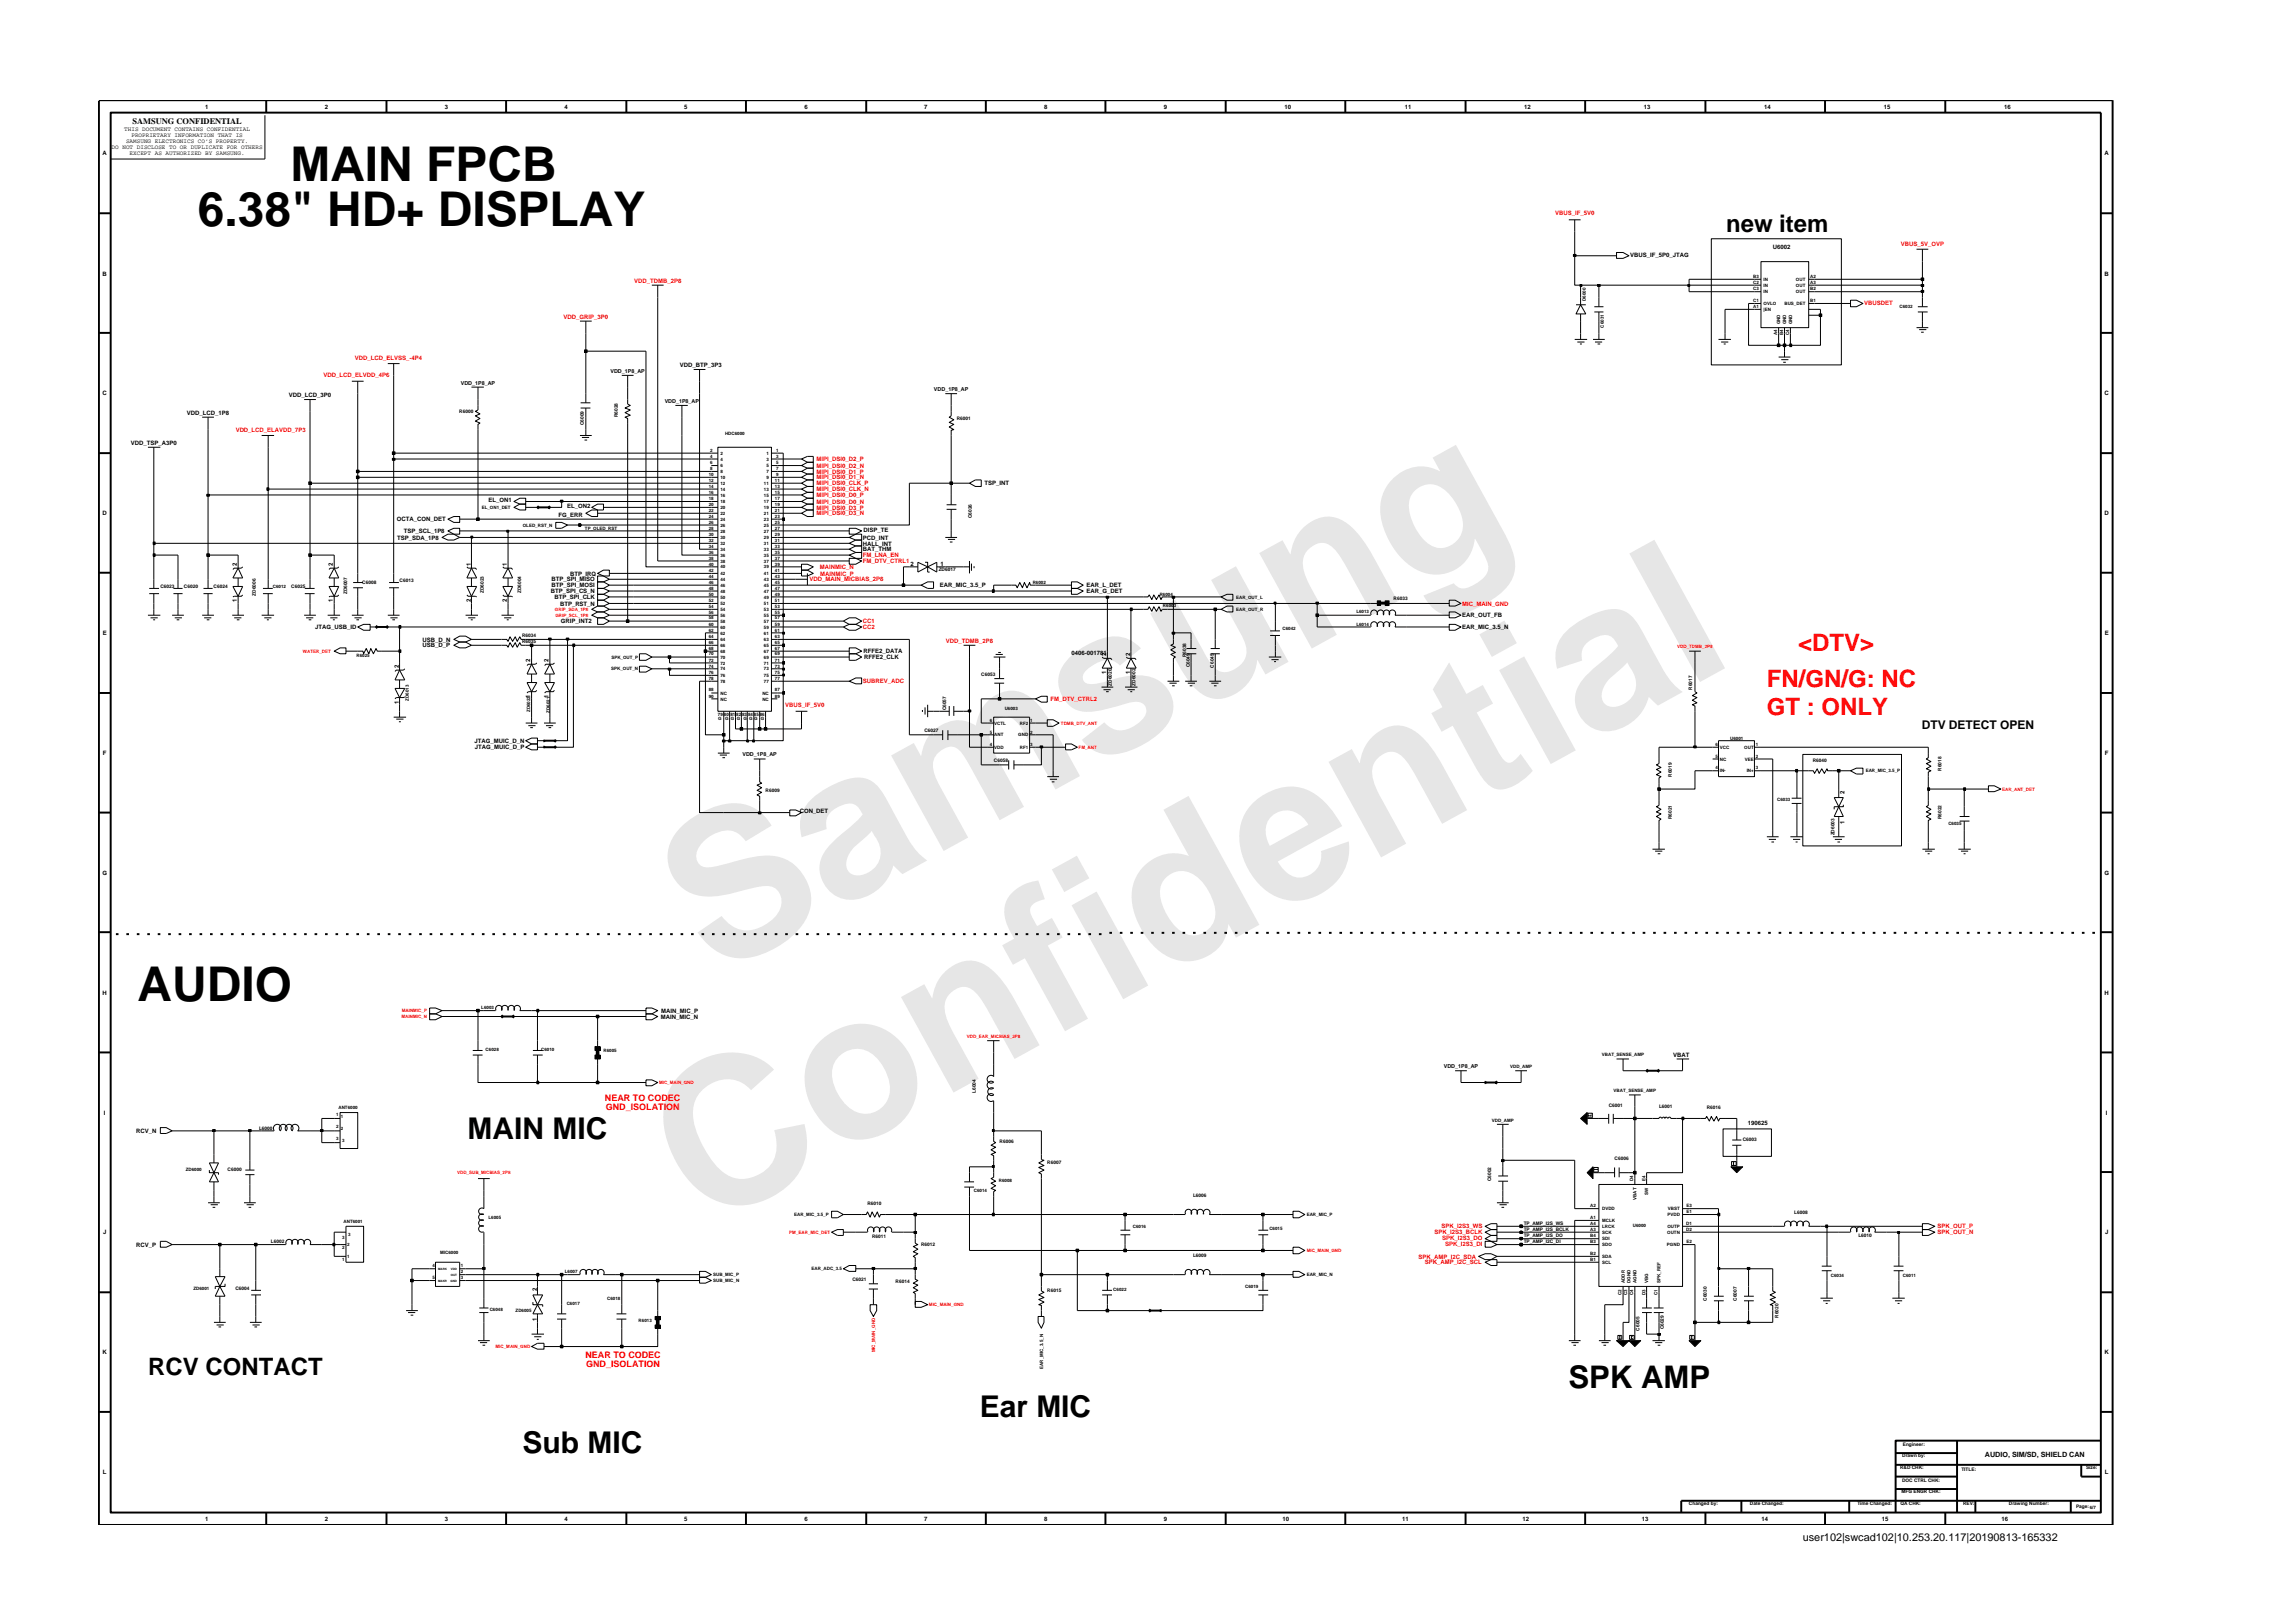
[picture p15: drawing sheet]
<svg xmlns="http://www.w3.org/2000/svg" width="297mm" height="210mm" viewBox="0 0 297 210" stroke-linecap="round" stroke-linejoin="round" font-family="sans-serif">
<defs><g id="words">
<g font-size="26.5" fill="#e6e6e6">
<text x="92.4" y="126.7" transform="rotate(-29 92.4 126.7)">Samsung</text>
<text x="91.1" y="159.4" transform="rotate(-29 91.1 159.4)">Confidential</text>
</g>
<g font-size="6.2">
<text x="37.6" y="23.4">MAIN FPCB</text>
<text x="25.6" y="29.3">6.38&quot; HD+ DISPLAY</text>
<text x="17.8" y="129.7">AUDIO</text>
</g>
<text font-size="4" x="203.2" y="179.8">SPK AMP</text>
<g font-size="3.9">
<text x="60.6" y="147.5">MAIN MIC</text>
<text x="126.9" y="183.6">Ear MIC</text>
<text x="67.7" y="188.2">Sub MIC</text>
</g>
<g font-size="3.1">
<text x="223.6" y="30.1">new item</text>
<text x="19.2" y="178.1">RCV CONTACT</text>
</g>
<g font-size="3.1" fill="#f00">
<text x="228.9" y="89">FN/GN/G: NC</text>
<text x="232.9" y="84.4">&lt;DTV&gt;</text>
<text x="228.9" y="92.7">GT : ONLY</text>
</g>
<text font-size="1.6" x="248.9" y="94.4">DTV DETECT OPEN</text>
<text font-size="1.4" x="233.5" y="199.7">user102|swcad102|10.253.20.117|20190813-165332</text>
<g font-size="1.2" fill="#f00">
<text x="78.4" y="142.6">NEAR TO CODEC</text>
<text x="78.5" y="143.8">GND_ISOLATION</text>
<text x="75.8" y="176">NEAR TO CODEC</text>
<text x="75.9" y="177.2">GND_ISOLATION</text>
</g>
<text font-size="1.1" x="17.2" y="16.1">SAMSUNG CONFIDENTIAL</text>
<text font-size=".9" x="257.1" y="188.8">AUDIO, SIM/SD, SHIELD CAN</text>
<g font-size=".8">
<text x="16.1" y="17">THIS DOCUMENT CONTAINS CONFIDENTIAL</text>
<text x="17" y="17.8">PROPRIETARY INFORMATION THAT IS</text>
<text x="26.6" y="14.1">1</text>
<text x="42.1" y="14.1">2</text>
<text x="57.6" y="14.1">3</text>
<text x="73.1" y="14.1">4</text>
<text x="88.6" y="14.1">5</text>
<text x="104.2" y="14.1">6</text>
<text x="119.7" y="14.1">7</text>
<text x="135.3" y="14.1">8</text>
<text x="150.8" y="14.1">9</text>
<text x="166.4" y="14.1">10</text>
<text x="182" y="14.1">11</text>
<text x="197.5" y="14.1">12</text>
<text x="213" y="14.1">13</text>
<text x="228.5" y="14.1">14</text>
<text x="244" y="14.1">15</text>
<text x="259.6" y="14.1">16</text>
<text x="13.3" y="20.1">A</text>
<text x="14.5" y="19.3">DO NOT DISCLOSE TO OR DUPLICATE FOR OTHERS</text>
<text x="16.3" y="18.5">SAMSUNG ELECTRONICS CO’S PROPERTY.</text>
<text x="16.8" y="20.1">EXCEPT AS AUTHORIZED BY SAMSUNG.</text>
<text x="272.6" y="20.1">A</text>
<text x="13.3" y="35.7">B</text>
<text x="211.2" y="33.3">VBUS_IF_5P0_JTAG</text>
<text x="229.6" y="32.3">U6002</text>
<text x="272.6" y="35.7">B</text>
<text x="88.1" y="47.6">VDD_BTP_3P3</text>
<text x="13.3" y="51.2">C</text>
<text x="24.2" y="53.7">VDD_LCD_1P8</text>
<text x="37.4" y="51.5">VDD_LCD_3P0</text>
<text x="272.6" y="51.2">C</text>
<text x="16.9" y="57.6">VDD_TSP_A3P0</text>
<text x="63.3" y="65">EL_ON1</text>
<text x="73.5" y="65.8">EL_ON2</text>
<text x="127.5" y="62.9">TSP_INT</text>
<text x="13.3" y="66.7">D</text>
<text x="51.4" y="67.5">OCTA_CON_DET</text>
<text x="51.4" y="69.9">TSP_SDA_1P8</text>
<text x="52.3" y="69.1">TSP_SCL_1P8</text>
<text x="72.3" y="66.9">FG_ERR</text>
<text x="111.8" y="70.7">HALL_INT</text>
<text x="111.8" y="71.4">BAT_THM</text>
<text x="111.8" y="69.9">PCD_INT</text>
<text x="111.9" y="68.9">DISP_TE</text>
<text x="272.6" y="66.7">D</text>
<text x="30.7" y="73.3" transform="rotate(-90 30.7 73.3)">2</text>
<text x="43.1" y="73.3" transform="rotate(-90 43.1 73.3)">2</text>
<text x="61" y="73.3" transform="rotate(-90 61 73.3)">1</text>
<text x="65.6" y="73.3" transform="rotate(-90 65.6 73.3)">1</text>
<text x="71.3" y="76.8">BTP_SPI_CS_N</text>
<text x="71.4" y="76.1">BTP_SPI_MOSI</text>
<text x="71.4" y="75.3">BTP_SPI_MISO</text>
<text x="71.8" y="77.6">BTP_SPI_CLK</text>
<text x="73.9" y="74.6">BTP_IRQ</text>
<text x="118" y="73.3">2</text>
<text x="121.8" y="76.1">EAR_MIC_3.5_P</text>
<text x="121.9" y="73.3">1</text>
<text x="140.7" y="76.1">EAR_L_DET</text>
<text x="140.7" y="76.8">EAR_G_DET</text>
<text x="13.3" y="82.3">E</text>
<text x="30.7" y="78" transform="rotate(-90 30.7 78)">1</text>
<text x="40.8" y="81.5">JTAG_USB_ID</text>
<text x="43.1" y="78" transform="rotate(-90 43.1 78)">1</text>
<text x="54.7" y="83.1">USB_D_N</text>
<text x="54.7" y="83.9">USB_D_P</text>
<text x="61" y="78" transform="rotate(-90 61 78)">2</text>
<text x="65.6" y="78" transform="rotate(-90 65.6 78)">2</text>
<text x="72.5" y="78.5">BTP_RST_N</text>
<text x="72.6" y="80.7">GRIP_INT2</text>
<text x="189.4" y="81.5">EAR_MIC_3.5_N</text>
<text x="189.4" y="80">EAR_OUT_FB</text>
<text x="272.7" y="82.3">E</text>
<text x="51.7" y="86.5" transform="rotate(-90 51.7 86.5)">2</text>
<text x="68.7" y="85.7" transform="rotate(-90 68.7 85.7)">2</text>
<text x="71.1" y="85.7" transform="rotate(-90 71.1 85.7)">2</text>
<text x="111.9" y="84.6">RFFE2_DATA</text>
<text x="112" y="85.4">RFFE2_CLK</text>
<text x="138.8" y="84.8">0406-001781</text>
<text x="143.3" y="87.3" transform="rotate(-90 143.3 87.3)">1</text>
<text x="143.3" y="85" transform="rotate(-90 143.3 85)">2</text>
<text x="146.4" y="87.3" transform="rotate(-90 146.4 87.3)">1</text>
<text x="146.4" y="85" transform="rotate(-90 146.4 85)">2</text>
<text x="51.7" y="91.2" transform="rotate(-90 51.7 91.2)">1</text>
<text x="68.7" y="90.4" transform="rotate(-90 68.7 90.4)">1</text>
<text x="71.1" y="90.4" transform="rotate(-90 71.1 90.4)">1</text>
<text x="13.3" y="97.8">F</text>
<text x="61.5" y="96.2">JTAG_MUIC_D_N</text>
<text x="61.5" y="97.1">JTAG_MUIC_D_P</text>
<text x="272.7" y="97.8">F</text>
<text x="103.6" y="105.4">CON_DET</text>
<text x="238.9" y="106.7" transform="rotate(-90 238.9 106.7)">1</text>
<text x="238.9" y="102.8" transform="rotate(-90 238.9 102.8)">2</text>
<text x="13.3" y="113.3">G</text>
<text x="272.6" y="113.3">G</text>
<text x="13.3" y="128.8">H</text>
<text x="85.6" y="132">MAIN_MIC_N</text>
<text x="85.7" y="131.2">MAIN_MIC_P</text>
<text x="272.6" y="128.8">H</text>
<text x="216.7" y="136.9">VBAT</text>
<text x="13.5" y="144.4">I</text>
<text x="17.6" y="146.8">RCV_N</text>
<text x="226.4" y="145.8">190625</text>
<text x="272.8" y="144.4">I</text>
<text x="13.4" y="159.9">J</text>
<text x="17.6" y="161.5">RCV_P</text>
<text x="272.7" y="159.9">J</text>
<text x="69.5" y="167.3" transform="rotate(-90 69.5 167.3)">2</text>
<text x="69.5" y="171.1" transform="rotate(-90 69.5 171.1)">1</text>
<text x="13.3" y="175.4">K</text>
<text x="272.6" y="175.4">K</text>
<text x="13.3" y="191">L</text>
<text x="272.7" y="191">L</text>
<text x="26.6" y="197">1</text>
<text x="42.1" y="197">2</text>
<text x="57.6" y="197">3</text>
<text x="73.1" y="197">4</text>
<text x="88.6" y="197">5</text>
<text x="104.2" y="197">6</text>
<text x="119.7" y="197">7</text>
<text x="135.3" y="197">8</text>
<text x="150.8" y="197">9</text>
<text x="166.1" y="197">10</text>
<text x="181.6" y="197">11</text>
<text x="197.2" y="197">12</text>
<text x="212.7" y="197">13</text>
<text x="228.2" y="197">14</text>
<text x="243.8" y="197">15</text>
<text x="259.3" y="197">16</text>
</g>
<g font-size=".8" fill="#f00">
<text x="201.4" y="27.9">VBUS_IF_5V0</text>
<text x="246.2" y="31.8">VBUS_5V_OVP</text>
<text x="73" y="41.4">VDD_GRIP_3P0</text>
<text x="82.1" y="36.7">VDD_TDMB_2P8</text>
<text x="241.5" y="39.5">VBUSDET</text>
<text x="46" y="46.6">VDD_LCD_ELVSS_-4P4</text>
<text x="41.9" y="48.8">VDD_LCD_ELVDD_4P6</text>
<text x="30.5" y="55.9">VDD_LCD_ELAVDD_7P3</text>
<text x="105.8" y="59.7">MIPI_DSI0_D2_P</text>
<text x="105.8" y="62.9">MIPI_DSI0_CLK_P</text>
<text x="105.8" y="65.3">MIPI_DSI0_D0_N</text>
<text x="105.8" y="64.4">MIPI_DSI0_D0_P</text>
<text x="105.8" y="60.6">MIPI_DSI0_D2_N</text>
<text x="105.8" y="62.1">MIPI_DSI0_D1_N</text>
<text x="105.8" y="61.4">MIPI_DSI0_D1_P</text>
<text x="105.8" y="63.6">MIPI_DSI0_CLK_N</text>
<text x="105.8" y="66.8">MIPI_DSI0_D3_N</text>
<text x="105.8" y="66">MIPI_DSI0_D3_P</text>
<text x="104.9" y="75.3">VDD_MAIN_MICBIAS_2P8</text>
<text x="106.2" y="73.7">MAINMIC_N</text>
<text x="106.2" y="74.6">MAINMIC_P</text>
<text x="111.8" y="73">FM_DTV_CTRL1</text>
<text x="111.8" y="72.2">FM_LNA_EN</text>
<text x="111.8" y="80.7">CC1</text>
<text x="111.8" y="81.5">CC2</text>
<text x="122.5" y="83.3">VDD_TDMB_2P8</text>
<text x="189.4" y="78.5">MIC_MAIN_GND</text>
<text x="111.8" y="88.5">SUBREV_ADC</text>
<text x="101.7" y="91.6">VBUS_IF_5V0</text>
<text x="136.1" y="90.8">FM_DTV_CTRL2</text>
<text x="185.8" y="159.9">SPK_I2S3_BCLK</text>
<text x="186.7" y="159.1">SPK_I2S3_WS</text>
<text x="186.8" y="160.7">SPK_I2S3_DO</text>
<text x="187.2" y="161.4">SPK_I2S3_DI</text>
<text x="251" y="159.1">SPK_OUT_P</text>
<text x="251" y="159.9">SPK_OUT_N</text>
<text x="183.7" y="163">SPK_AMP_I2C_SDA</text>
<text x="184.6" y="163.8">SPK_AMP_I2C_SCL</text>
</g>
<g font-size=".7">
<text x="59.7" y="49.8">VDD_1P8_AP</text>
<text x="79.1" y="48.3">VDD_1P8_AP</text>
<text x="86.1" y="52.2">VDD_1P8_AP</text>
<text x="121" y="50.7">VDD_1P8_AP</text>
<text x="96.2" y="98">VDD_1P8_AP</text>
<text x="187" y="138.4">VDD_1P8_AP</text>
</g>
<g font-size=".6">
<text x="205.4" y="39" transform="rotate(-90 205.4 39)">D6000</text>
<text x="227.1" y="39.1">C1</text>
<text x="227.1" y="36.8">C2</text>
<text x="227.1" y="37.5">C3</text>
<text x="227.1" y="39.9">A1</text>
<text x="227.1" y="36">B3</text>
<text x="228.5" y="39.5">OVLO</text>
<text x="228.5" y="37.2">IN</text>
<text x="228.5" y="38">IN</text>
<text x="228.5" y="40.3">|EN</text>
<text x="228.5" y="36.4">IN</text>
<text x="231.2" y="39.5">BUS_DET</text>
<text x="232.6" y="36.4">OUT</text>
<text x="232.6" y="37.2">OUT</text>
<text x="232.6" y="38">OUT</text>
<text x="234.5" y="36">A2</text>
<text x="234.5" y="36.8">A3</text>
<text x="234.5" y="39.1">B1</text>
<text x="234.5" y="37.5">B2</text>
<text x="246.1" y="39.9">C6032</text>
<text x="207.8" y="42.5" transform="rotate(-90 207.8 42.5)">C6031</text>
<text x="230.2" y="43.4" transform="rotate(-90 230.2 43.4)">A4</text>
<text x="230.6" y="42" transform="rotate(-90 230.6 42)">GND</text>
<text x="231" y="43.4" transform="rotate(-90 231 43.4)">B4</text>
<text x="231.4" y="42" transform="rotate(-90 231.4 42)">GND</text>
<text x="231.8" y="43.4" transform="rotate(-90 231.8 43.4)">C4</text>
<text x="232.1" y="42" transform="rotate(-90 232.1 42)">GND</text>
<text x="59.5" y="53.5">R6000</text>
<text x="75.6" y="55.1" transform="rotate(-90 75.6 55.1)">C6009</text>
<text x="80" y="54" transform="rotate(-90 80 54)">R6028</text>
<text x="92" y="59.3">4</text>
<text x="92" y="58.6">2</text>
<text x="93.3" y="59.7">4</text>
<text x="93.3" y="58.9">2</text>
<text x="93.9" y="56.4">HDC6000</text>
<text x="99.3" y="59.7">3</text>
<text x="99.3" y="58.9">1</text>
<text x="100.5" y="59.3">3</text>
<text x="100.5" y="58.6">1</text>
<text x="123.9" y="54.5">R6001</text>
<text x="62.4" y="65.9">EL_ON1_DET</text>
<text x="91.8" y="65.5">20</text>
<text x="91.8" y="62.4">12</text>
<text x="91.8" y="63.2">14</text>
<text x="91.8" y="64">16</text>
<text x="91.8" y="64.8">18</text>
<text x="91.8" y="61.6">10</text>
<text x="92" y="60.9">8</text>
<text x="92" y="60.1">6</text>
<text x="93.3" y="61.3">8</text>
<text x="93.3" y="60.5">6</text>
<text x="93.3" y="65.9">20</text>
<text x="93.3" y="62.8">12</text>
<text x="93.3" y="63.6">14</text>
<text x="93.3" y="64.3">16</text>
<text x="93.3" y="65.2">18</text>
<text x="93.3" y="62">10</text>
<text x="98.9" y="65.9">19</text>
<text x="98.9" y="62.8">11</text>
<text x="98.9" y="63.6">13</text>
<text x="98.9" y="64.3">15</text>
<text x="98.9" y="65.2">17</text>
<text x="99.3" y="62">9</text>
<text x="99.3" y="61.3">7</text>
<text x="99.3" y="60.5">5</text>
<text x="100.4" y="65.5">19</text>
<text x="100.4" y="62.4">11</text>
<text x="100.4" y="63.2">13</text>
<text x="100.4" y="64">15</text>
<text x="100.4" y="64.8">17</text>
<text x="100.5" y="61.6">9</text>
<text x="100.5" y="60.9">7</text>
<text x="100.5" y="60.1">5</text>
<text x="67.7" y="68.2">OLED_RST_N</text>
<text x="75.8" y="68.7">TP_OLED_RST</text>
<text x="91.8" y="70.9">34</text>
<text x="91.8" y="71.8">36</text>
<text x="91.8" y="67.9">26</text>
<text x="91.8" y="68.7">28</text>
<text x="91.8" y="69.4">30</text>
<text x="91.8" y="66.3">22</text>
<text x="91.8" y="70.2">32</text>
<text x="91.8" y="67.1">24</text>
<text x="93.3" y="71.4">34</text>
<text x="93.3" y="68.2">26</text>
<text x="93.3" y="69">28</text>
<text x="93.3" y="69.8">30</text>
<text x="93.3" y="66.7">22</text>
<text x="93.3" y="70.6">32</text>
<text x="93.3" y="67.5">24</text>
<text x="98.9" y="71.4">33</text>
<text x="98.9" y="69">27</text>
<text x="98.9" y="69.8">29</text>
<text x="98.9" y="66.7">21</text>
<text x="98.9" y="70.6">31</text>
<text x="98.9" y="67.5">23</text>
<text x="98.9" y="68.2">25</text>
<text x="100.4" y="70.9">33</text>
<text x="100.4" y="71.8">35</text>
<text x="100.4" y="68.7">27</text>
<text x="100.4" y="69.4">29</text>
<text x="100.4" y="66.3">21</text>
<text x="100.4" y="70.2">31</text>
<text x="100.4" y="67.1">23</text>
<text x="100.4" y="67.9">25</text>
<text x="125.9" y="67.1" transform="rotate(-90 125.9 67.1)">C6026</text>
<text x="20.8" y="76.2">C6023</text>
<text x="23.8" y="76.2">C6020</text>
<text x="27.7" y="76.2">C6024</text>
<text x="33.1" y="77.2" transform="rotate(-90 33.1 77.2)">ZD6006</text>
<text x="35.3" y="76.2">C6012</text>
<text x="37.7" y="76.2">C6025</text>
<text x="45" y="77" transform="rotate(-90 45 77)">ZD6007</text>
<text x="46.9" y="75.6">C6008</text>
<text x="51.8" y="75.4">C6013</text>
<text x="62.7" y="76.8" transform="rotate(-90 62.7 76.8)">ZD6023</text>
<text x="67.5" y="76.8" transform="rotate(-90 67.5 76.8)">ZD6004</text>
<text x="91.8" y="77.2">50</text>
<text x="91.8" y="76.4">48</text>
<text x="91.8" y="78">52</text>
<text x="91.8" y="73.3">40</text>
<text x="91.8" y="74.1">42</text>
<text x="91.8" y="74.8">44</text>
<text x="91.8" y="75.6">46</text>
<text x="91.8" y="72.5">38</text>
<text x="93.3" y="76.8">48</text>
<text x="93.3" y="77.5">50</text>
<text x="93.3" y="73.6">40</text>
<text x="93.3" y="74.5">42</text>
<text x="93.3" y="75.3">44</text>
<text x="93.3" y="76">46</text>
<text x="93.3" y="72.1">36</text>
<text x="93.3" y="72.9">38</text>
<text x="98.9" y="77.5">49</text>
<text x="98.9" y="74.5">41</text>
<text x="98.9" y="75.3">43</text>
<text x="98.9" y="76">45</text>
<text x="98.9" y="76.8">47</text>
<text x="98.9" y="72.1">35</text>
<text x="98.9" y="72.9">37</text>
<text x="98.9" y="73.6">39</text>
<text x="100.4" y="77.2">49</text>
<text x="100.4" y="78">51</text>
<text x="100.4" y="74.1">41</text>
<text x="100.4" y="74.8">43</text>
<text x="100.4" y="75.6">45</text>
<text x="100.4" y="76.4">47</text>
<text x="100.4" y="72.5">37</text>
<text x="100.4" y="73.3">39</text>
<text x="121.6" y="74">ZD6017</text>
<text x="133.8" y="75.6">R6002</text>
<text x="150.2" y="77.2">R6004</text>
<text x="160.1" y="77.5">EAR_OUT_L</text>
<text x="180.5" y="77.8">R6033</text>
<text x="67.6" y="83.3">R6035</text>
<text x="67.6" y="82.6">R6034</text>
<text x="91.8" y="81.9">62</text>
<text x="91.8" y="82.6">64</text>
<text x="91.8" y="83.4">66</text>
<text x="91.8" y="79.5">56</text>
<text x="91.8" y="80.3">58</text>
<text x="91.8" y="81.1">60</text>
<text x="91.8" y="78.7">54</text>
<text x="93.3" y="82.2">62</text>
<text x="93.3" y="83">64</text>
<text x="93.3" y="83.8">66</text>
<text x="93.3" y="79.9">56</text>
<text x="93.3" y="80.7">58</text>
<text x="93.3" y="78.4">52</text>
<text x="93.3" y="79.1">54</text>
<text x="93.3" y="81.4">60</text>
<text x="98.9" y="83">63</text>
<text x="98.9" y="83.8">65</text>
<text x="98.9" y="79.9">55</text>
<text x="98.9" y="80.7">57</text>
<text x="98.9" y="78.4">51</text>
<text x="98.9" y="82.2">61</text>
<text x="98.9" y="79.1">53</text>
<text x="98.9" y="81.4">59</text>
<text x="100.4" y="82.6">63</text>
<text x="100.4" y="83.4">65</text>
<text x="100.4" y="79.5">55</text>
<text x="100.4" y="80.3">57</text>
<text x="100.4" y="78.7">53</text>
<text x="100.4" y="81.9">61</text>
<text x="100.4" y="81.1">59</text>
<text x="150.7" y="78.7">R6003</text>
<text x="160.1" y="79.1">EAR_OUT_R</text>
<text x="166.1" y="81.6">C6042</text>
<text x="175.7" y="79.4">L6013</text>
<text x="175.7" y="81.1">L6014</text>
<text x="46.2" y="85.1">R6025</text>
<text x="79.2" y="86.9">SPK_OUT_N</text>
<text x="79.2" y="85.3">SPK_OUT_P</text>
<text x="91.8" y="89.6">88</text>
<text x="91.8" y="88">78</text>
<text x="91.8" y="84.9">70</text>
<text x="91.8" y="85.8">72</text>
<text x="91.8" y="86.5">74</text>
<text x="91.8" y="87.3">76</text>
<text x="91.8" y="84.1">68</text>
<text x="93.3" y="88.5">78</text>
<text x="93.3" y="90">NC</text>
<text x="93.3" y="85.3">70</text>
<text x="93.3" y="86.1">72</text>
<text x="93.3" y="86.9">74</text>
<text x="93.3" y="87.7">76</text>
<text x="93.3" y="84.6">68</text>
<text x="98.8" y="90">NC</text>
<text x="98.9" y="88.5">77</text>
<text x="98.9" y="86.1">71</text>
<text x="98.9" y="86.9">73</text>
<text x="98.9" y="87.7">75</text>
<text x="98.9" y="84.6">67</text>
<text x="98.9" y="85.3">69</text>
<text x="100.4" y="88">77</text>
<text x="100.4" y="89.6">87</text>
<text x="100.4" y="85.8">71</text>
<text x="100.4" y="86.5">73</text>
<text x="100.4" y="87.3">75</text>
<text x="100.4" y="84.1">67</text>
<text x="100.4" y="84.9">69</text>
<text x="127.1" y="87.5">C6053</text>
<text x="144" y="88.8" transform="rotate(-90 144 88.8)">ZD6020</text>
<text x="147.1" y="88.8" transform="rotate(-90 147.1 88.8)">ZD6002</text>
<text x="153.6" y="85.1" transform="rotate(-90 153.6 85.1)">R6038</text>
<text x="154.1" y="86.5" transform="rotate(-90 154.1 86.5)">C6049</text>
<text x="157.3" y="86.5" transform="rotate(-90 157.3 86.5)">C6045</text>
<text x="219.2" y="89.4" transform="rotate(-90 219.2 89.4)">R6017</text>
<text x="52.9" y="90.8" transform="rotate(-90 52.9 90.8)">ZD6013</text>
<text x="68.7" y="92.3" transform="rotate(-90 68.7 92.3)">ZD6022</text>
<text x="71.2" y="92.3" transform="rotate(-90 71.2 92.3)">ZD6021</text>
<text x="91.8" y="90.4">90</text>
<text x="93" y="92.7">79</text>
<text x="93" y="93.3">G</text>
<text x="93.3" y="90.7">NC</text>
<text x="93.8" y="92.7">80 81</text>
<text x="93.9" y="93.3">G</text>
<text x="94.7" y="93.3">G G G</text>
<text x="95.4" y="92.7">82 83</text>
<text x="96.9" y="92.7">84 85</text>
<text x="97.1" y="93.3">G</text>
<text x="97.7" y="93.3">G G</text>
<text x="98.4" y="92.7">86</text>
<text x="98.8" y="90.7">NC</text>
<text x="100.4" y="90.4">89</text>
<text x="119.7" y="94.9">C6027</text>
<text x="122.6" y="92" transform="rotate(-90 122.6 92)">C6057</text>
<text x="128.2" y="93.5">6</text>
<text x="128.2" y="95">5</text>
<text x="128.8" y="93.9">VCTL</text>
<text x="128.8" y="95.4">ANT</text>
<text x="130.1" y="92">U6003</text>
<text x="131.9" y="95.4">GND</text>
<text x="132.1" y="93.9">RF2</text>
<text x="133.5" y="95">2</text>
<text x="133.5" y="93.5">1</text>
<text x="224.1" y="95.9">U6001</text>
<text x="128.2" y="96.6">4</text>
<text x="128.8" y="98.8">C6058</text>
<text x="128.8" y="97">VDD</text>
<text x="132.1" y="97">RF1</text>
<text x="133.5" y="96.6">3</text>
<text x="216.6" y="100.6" transform="rotate(-90 216.6 100.6)">R6019</text>
<text x="222.2" y="99.7">4</text>
<text x="222.2" y="98.2">5</text>
<text x="222.2" y="96.6">6</text>
<text x="222.8" y="97">VCC</text>
<text x="222.8" y="100.1">IN-</text>
<text x="222.8" y="98.5">NC</text>
<text x="226" y="97">OUT</text>
<text x="226" y="98.5">VEE</text>
<text x="226.3" y="100.1">IN+</text>
<text x="227.4" y="96.6">1</text>
<text x="227.4" y="98.2">2</text>
<text x="227.4" y="99.7">3</text>
<text x="234.8" y="98.7">R6040</text>
<text x="241.7" y="100.1">EAR_MIC_3.5_P</text>
<text x="251.5" y="99.9" transform="rotate(-90 251.5 99.9)">R6018</text>
<text x="99.2" y="102.6">R6009</text>
<text x="216.6" y="106.1" transform="rotate(-90 216.6 106.1)">R6021</text>
<text x="230.2" y="103.7">C6033</text>
<text x="251.5" y="106.1" transform="rotate(-90 251.5 106.1)">R6022</text>
<text x="252.4" y="106.9">C6035</text>
<text x="237.6" y="108.2" transform="rotate(-90 237.6 108.2)">ZD6003</text>
<text x="62.3" y="130.7">L6003</text>
<text x="62.9" y="136.2">C6028</text>
<text x="70.1" y="136.2">C6010</text>
<text x="78.2" y="136.3">R6005</text>
<text x="207.5" y="136.8">VBAT_SENSE_AMP</text>
<text x="43.8" y="143.7">ANT6000</text>
<text x="126.4" y="141.6" transform="rotate(-90 126.4 141.6)">L6004</text>
<text x="195.6" y="138.3">VDD_AMP</text>
<text x="208.4" y="143.4">C6001</text>
<text x="209" y="141.5">VBAT_SENSE_AMP</text>
<text x="214.9" y="143.5">L6001</text>
<text x="221.1" y="143.7">R6016</text>
<text x="33.6" y="146.3">L6000</text>
<text x="43.6" y="144.6">1</text>
<text x="43.6" y="146.1">2</text>
<text x="43.6" y="147.7">3</text>
<text x="44.2" y="144.9">1</text>
<text x="44.2" y="146.4">2</text>
<text x="44.3" y="147.9">3</text>
<text x="129.5" y="148">R6006</text>
<text x="193.3" y="145.4">VDD_AMP</text>
<text x="225.7" y="147.9">C6003</text>
<text x="24.1" y="151.7">ZD6000</text>
<text x="29.5" y="151.7">C6000</text>
<text x="126.2" y="154.5">C6014</text>
<text x="129.4" y="153.1">R6008</text>
<text x="135.7" y="150.7">R6007</text>
<text x="154.5" y="155">L6006</text>
<text x="193.2" y="153" transform="rotate(-90 193.2 153)">C6002</text>
<text x="209.2" y="150.3">C6006</text>
<text x="211.6" y="153.1" transform="rotate(-90 211.6 153.1)">D4</text>
<text x="212" y="155.5" transform="rotate(-90 212 155.5)">VBAT</text>
<text x="213.2" y="153" transform="rotate(-90 213.2 153)">E4</text>
<text x="213.5" y="154.8" transform="rotate(-90 213.5 154.8)">SW</text>
<text x="35.1" y="161.1">L6002</text>
<text x="44.3" y="161.8">2</text>
<text x="44.3" y="160.5">3</text>
<text x="44.5" y="158.5">ANT6001</text>
<text x="45" y="161.4">2</text>
<text x="45.1" y="160.1">3</text>
<text x="63.3" y="157.9">L6005</text>
<text x="102.9" y="157.6">EAR_MIC_3.5_P</text>
<text x="112.4" y="156.1">R6010</text>
<text x="113" y="160.4">R6011</text>
<text x="119.3" y="161.4">R6012</text>
<text x="146.8" y="159.1">C6016</text>
<text x="164.4" y="159.3">C6015</text>
<text x="169.3" y="157.6">EAR_MIC_P</text>
<text x="197.4" y="158.8">TP_AMP_I2S_WS</text>
<text x="197.4" y="159.5">TP_AMP_I2S_BCLK</text>
<text x="197.4" y="161">TP_AMP_I2C_DI</text>
<text x="197.4" y="160.3">TP_AMP_I2S_DO</text>
<text x="206" y="158">A1</text>
<text x="206" y="156.4">A2</text>
<text x="206" y="159.5">A3</text>
<text x="206" y="158.7">A4</text>
<text x="206" y="161">B3</text>
<text x="206" y="160.3">B4</text>
<text x="207.5" y="158.3">MCLK</text>
<text x="207.5" y="156.8">DVDD</text>
<text x="207.5" y="159.8">SCK</text>
<text x="207.5" y="159.1">LRCK</text>
<text x="207.5" y="161.4">SDO</text>
<text x="207.5" y="160.7">SDI</text>
<text x="211.5" y="158.9">U6000</text>
<text x="215.9" y="161.4">PGND</text>
<text x="216" y="159.8">OUTN</text>
<text x="216" y="159.1">OUTP</text>
<text x="216" y="157.6">PVDD</text>
<text x="216.1" y="156.8">VBST</text>
<text x="218.4" y="158.7">D1</text>
<text x="218.4" y="159.5">D2</text>
<text x="218.5" y="157.1">E1</text>
<text x="218.5" y="161">E2</text>
<text x="218.5" y="156.4">E3</text>
<text x="232.4" y="157.2">L6008</text>
<text x="240.7" y="160.3">L6010</text>
<text x="25.1" y="167.1">ZD6001</text>
<text x="30.5" y="167.2">C6004</text>
<text x="44.3" y="163.4">1</text>
<text x="45" y="163">1</text>
<text x="56" y="165.7">5</text>
<text x="56" y="164.2">4</text>
<text x="57" y="162.4">MIC6000</text>
<text x="59.7" y="164.2">1</text>
<text x="59.7" y="165">2</text>
<text x="59.7" y="165.7">3</text>
<text x="73.2" y="164.9">L6007</text>
<text x="92.4" y="166.1">SUB_MIC_N</text>
<text x="92.4" y="165.3">SUB_MIC_P</text>
<text x="105.1" y="164.6">EAR_ADC_3.5</text>
<text x="110.4" y="165.9">C6021</text>
<text x="116" y="166.2">R6014</text>
<text x="135.7" y="167.4">R6015</text>
<text x="144.2" y="167.2">C6022</text>
<text x="154.5" y="162.8">L6009</text>
<text x="161.3" y="166.8">C6019</text>
<text x="169.3" y="165.3">EAR_MIC_N</text>
<text x="206" y="163.4">B1</text>
<text x="206" y="162.6">B2</text>
<text x="207.5" y="163.7">SCL</text>
<text x="207.5" y="163">SDA</text>
<text x="210" y="167.8" transform="rotate(-90 210 167.8)">C2</text>
<text x="210.5" y="166.2" transform="rotate(-90 210.5 166.2)">ADDR</text>
<text x="210.8" y="167.8" transform="rotate(-90 210.8 167.8)">C3</text>
<text x="211.2" y="166.2" transform="rotate(-90 211.2 166.2)">DGND</text>
<text x="211.6" y="167.8" transform="rotate(-90 211.6 167.8)">C4</text>
<text x="212" y="166.2" transform="rotate(-90 212 166.2)">AGND</text>
<text x="213.2" y="167.8" transform="rotate(-90 213.2 167.8)">D3</text>
<text x="213.5" y="166.2" transform="rotate(-90 213.5 166.2)">VBG</text>
<text x="214.7" y="167.8" transform="rotate(-90 214.7 167.8)">C1</text>
<text x="215.1" y="166.2" transform="rotate(-90 215.1 166.2)">SPK_REF</text>
<text x="237.2" y="165.5">C6034</text>
<text x="246.5" y="165.5">C6011</text>
<text x="63.4" y="169.8">C6048</text>
<text x="66.8" y="170">ZD6005</text>
<text x="73.4" y="169">C6017</text>
<text x="78.7" y="168.4">C6018</text>
<text x="82.7" y="171.3">R6013</text>
<text x="212.4" y="172.4" transform="rotate(-90 212.4 172.4)">C6005</text>
<text x="215.5" y="172.2" transform="rotate(-90 215.5 172.2)">C6029</text>
<text x="221.1" y="168.5" transform="rotate(-90 221.1 168.5)">C6030</text>
<text x="225" y="168.5" transform="rotate(-90 225 168.5)">C6007</text>
<text x="230.4" y="170.7" transform="rotate(-90 230.4 170.7)">R6020</text>
<text x="135.1" y="177.3" transform="rotate(-90 135.1 177.3)">EAR_MIC_3.5_N</text>
<text x="246.1" y="190.3">R&amp;D CHK:</text>
<text x="246.4" y="191.9">DOC CTRL CHK:</text>
<text x="246.4" y="188.8">Drawn by:</text>
<text x="246.5" y="187.3">Engineer:</text>
<text x="254.1" y="190.6">TITLE:</text>
<text x="270.2" y="190.3">Size:</text>
<text x="218.8" y="195">Changed by:</text>
<text x="226.7" y="195">Date Changed:</text>
<text x="240.6" y="195">Time Changed:</text>
<text x="246.2" y="195">QA CHK:</text>
<text x="246.3" y="193.5">MFG ENGR CHK:</text>
<text x="254.3" y="195">REV:</text>
<text x="260.2" y="195">Drawing Number:</text>
<text x="268.9" y="195.4">Page:6/7</text>
</g>
<g font-size=".6" fill="#f00">
<text x="71.9" y="79.1">GRIP_SDA_1P8</text>
<text x="72" y="79.9">GRIP_SCL_1P8</text>
<text x="217.3" y="84">VDD_TDMB_2P8</text>
<text x="39.2" y="84.6">WATER_DET</text>
<text x="137.4" y="93.9">TDMB_DTV_ANT</text>
<text x="139.7" y="97">FM_ANT</text>
<text x="259.4" y="102.4">EAR_ANT_DET</text>
<text x="52" y="131.9">MAINMIC_N</text>
<text x="52" y="131.1">MAINMIC_P</text>
<text x="125.3" y="134.4">VDD_EAR_MICBIAS_2P8</text>
<text x="85.4" y="140.4">MIC_MAIN_GND</text>
<text x="59.2" y="152.1">VDD_SUB_MICBIAS_2P8</text>
<text x="102.2" y="159.8">PM_EAR_MIC_DET</text>
<text x="169.3" y="162.2">MIC_MAIN_GND</text>
<text x="120.3" y="169.2">MIC_MAIN_GND</text>
<text x="64.2" y="174.7">MIC_MAIN_GND</text>
<text x="113.4" y="175.2" transform="rotate(-90 113.4 175.2)">MIC_MAIN_GND</text>
</g>
<g font-size=".4">
<text x="56.8" y="164.5">MARK</text>
<text x="56.8" y="166">MAKR</text>
<text x="58.3" y="166">GND</text>
<text x="58.4" y="164.5">VDD</text>
<text x="58.4" y="165.3">OUT</text>
</g>
</g></defs>
<g fill="none" stroke="#000" stroke-width=".13">
<path d="M34.3 14.9v5.7h-20M84.4 36.9h1.6M85.2 36.9v35.8h7.8M203.2 28.5h1.6M203.8 33h.4v.2h-.4zM204 33.1v3.8h.8M204 28.5v4.6M204 33.1h5.4M204.2 39.5h1.2M204.7 36.9h.2v.2h-.2zM204.8 39.5l.6 1.2h-1.2zM204.8 36.9v2.6"/>
<path d="M204.8 36.9h23.3M206.5 39.7h1.2M207 36.9h.3v.2h-.3zM207.1 36.9v2.8M209.4 32.7h.9l.7 .4-.7 .4h-.9zM218.6 36.9h.3v.2h-.3zM221.7 30.9h16.8v16.4h-16.8zM228.1 33.9h6.2v8.5h-6.2zM228.1 39.3h-1.6v5.4h3.9M228.1 36.2h-9.3v1.6h9.3M234.3 36.2h14.7M234.3 37.8h14.7"/>
<path d="M234.3 36.9h14.7M234.3 39.3h5.4M239.7 38.9h.8l.8 .4-.8 .4h-.8zM248.3 32.3h1.5M248.4 39.7h1.3M248.9 37.6h.3v.3h-.3zM248.9 36.9h.3v.2h-.3zM248.9 36h.3v.4h-.3zM249 32.3v7.4M19.2 57.9h1.6M19.9 57.9v18.3M26.2 54h1.5"/>
<path d="M27 54v22.2M33.9 56.4h1.6M34.7 56.4v19.8M39.4 51.8h1.5M40.2 51.8v24.4M45.6 49.4h1.5M46.3 49.4v26.1M50.2 47.1h1.6M50.8 59.4h.4v.2h-.4zM50.8 58.5h.4v.4h-.4zM51 58.7h42M51 59.5h42"/>
<path d="M51 47.1v28.4M61.1 50.2h1.6M61.9 50.2v2.9l-.3 .2 .6 .3-.6 .3 .6 .3-.6 .4 .6 .2-.3 .2v12.3M75.1 56.4h1.6M75.1 41.6h1.6M75.2 52.9h1.3M75.2 52.2h1.3M75.4 56.7h.9M75.7 45.3h.4v.4h-.4zM75.7 57h.4M75.9 45.5h7.8v27.9h9.3M75.9 41.6v10.6"/>
<path d="M75.9 52.9v3.5M80.5 48.6h1.6M81.3 48.6v3.8l.3 .1-.6 .4 .6 .2-.6 .4 .6 .3-.6 .2 .3 .2v26.3M87.5 52.5h1.6M88.3 52.5v19.4h4.7M89.9 47.9h1.5M90.6 47.9v23.2h2.4M93 57.9h6.9v34.2h-6.9zM99.9 58.7h1.6v31.1M99.9 59.5h3.9M103.8 59.5l.8-.4h.8v.8h-.8zM122.5 51h1.5"/>
<path d="M123.2 51v2.9l-.2 .1 .6 .4-.6 .3 .6 .3-.6 .3 .6 .4h-.4v9.7M204 44h1.6M204.3 44.3h1M204.7 44.6h.2M204.8 40.7v3.3M206.4 44h1.5M206.5 40.4h1.2M206.6 44.3h.9M207 44.6h.3M207.1 40.4v3.6M222.6 44h1.6M223 44.3h.9"/>
<path d="M223.3 44.6h.2M228.1 40.1h-4.6v3.9M230.2 44.6h.4v.3h-.4zM230.4 46.3h1.5M230.4 42.4v2.3M230.4 44.7h1.5M230.7 46.6h1M231 44.6h.3v.3h-.3zM231 46.9h.3M231.2 42.4v3.9M231.8 44.6h.3v.3h-.3zM231.9 42.4v2.3"/>
<path d="M234.3 40.1h1.5v.7M234.3 40.8h1.5M235.7 40.7h.3v.3h-.3zM235.8 40.8v3.9h-3.9M248.3 42.4h1.5M248.4 40.4h1.3M248.6 42.7h.9M248.9 43h.3M249 40.4v2M19.2 79.7h1.6M19.3 76.9h1.3M19.3 76.2h1.3"/>
<path d="M19.8 71.7h.3v.4h-.3zM19.8 70.2h.3v.4h-.3zM19.9 71.9h3.2v4.3M19.9 70.4h73.1M19.9 76.9v2.8M22.3 79.7h1.5M22.5 76.9h1.2M22.5 76.2h1.2M23.1 76.9v2.8M26.2 79.7h1.5M26.4 76.9h1.1M26.4 76.2h1.1"/>
<path d="M26.8 71.7h.3v.4h-.3zM26.8 64h.3v.3h-.3zM27 64.1h66M27 71.9h3.8v1.7M27 76.9v2.8M30.1 79.7h1.5M30.2 76h1.2l-.6 1.2zM30.8 73.6l.6 1.3h-1.2zM30.8 74.9v1.1M30.8 77.2v2.5M31.4 77.1l-.1 .1h-1l-.1 .1M31.4 73.4l-.1 .2h-1l-.1 .2"/>
<path d="M33.9 79.7h1.6M34.1 76.9h1.2M34.1 76.2h1.2M34.6 63.2h.2v.3h-.2zM34.7 76.9v2.8M34.7 63.4h58.3M39.4 79.7h1.5M39.5 76.9h1.3M39.5 76.2h1.3M40 71.7h.3v.4h-.3zM40 62.4h.3v.4h-.3zM40.2 62.6h52.8"/>
<path d="M40.2 71.9h3.1v1.7M40.2 76.9v2.8M42.4 79.7h1.7M42.6 76h1.3l-.6 1.2zM43.3 73.6l.6 1.3h-1.3zM43.3 74.9v1.1M43.3 77.2v2.5M43.9 77.1l-.2 .1h-.9l-.2 .1M43.9 73.4l-.2 .2h-.9l-.2 .2M45.6 79.7h1.5M45.7 76.1h1.3M45.7 75.5h1.3"/>
<path d="M46.2 61.7h.3v.3h-.3zM46.2 60.9h.3v.3h-.3zM46.3 61.1h46.7M46.3 61.8h46.7M46.3 76.1v3.6M50.2 79.7h1.6M50.4 76.1h1.3M50.4 75.5h1.3M51 76.1v3.6M57.3 69.6l.7-.4h.8l.7 .4-.7 .4h-.8zM58 68.8l.8-.4h.7v.8h-.7zM58 67.3l.8-.4h.7v.8h-.7z"/>
<path d="M59.5 67.3h33.5M59.5 68.8h33.5M59.5 69.6h33.5M60.3 79.7h1.6M60.5 73.4l.1 .2h1l.2 .2M60.5 77.1l.1 .1h1l.2 .1M60.5 76h1.3l-.7 1.2zM61 69.5h.2v.2h-.2zM61.1 69.6v4M61.1 74.9v1.1M61.1 77.2v2.5M61.1 73.6l.7 1.3h-1.3z"/>
<path d="M61.8 67.1h.3v.3h-.3zM65 79.7h1.6M65.1 73.4l.2 .2h.9l.2 .2M65.1 77.1l.2 .1h.9l.2 .1M65.1 76h1.3l-.6 1.2zM65.6 68.7h.3v.2h-.3zM65.8 68.8v4.8M65.8 74.9v1.1M65.8 77.2v2.5M65.8 73.6l.6 1.3h-1.3zM66.6 65l.7-.5h.8v.8h-.8zM66.6 65.7l.7-.4h.8v.8h-.8z"/>
<path d="M68.1 65h24.9M68.1 65.7h1.5M72 67.7h.8l.7 .3-.7 .4h-.8zM72.6 64.8h.3v.3h-.3zM72.8 65v.7h-1.6M73.5 68h19.5M75 67.8h.2v.4h-.2zM75.9 66.5l.8-.4h.7v.8h-.7zM76.7 65.7l.7-.4h.8v.8h-.8zM76.7 78.9l.7-.4h.8l.7 .4-.7 .4h-.8zM76.7 79.7l.7-.4h.8l.7 .4-.7 .3h-.8zM77.4 77h.8l.7 .3-.7 .5h-.8z"/>
<path d="M77.4 76.2h.8l.7 .4-.7 .4h-.8zM77.4 77.8h.8l.7 .4-.7 .3h-.8zM77.4 75.4h.8l.7 .4-.7 .4h-.8zM77.4 74.3l.8-.4h.7v.7h-.7zM77.4 74.6h.8l.7 .4-.7 .4h-.8zM77.4 66.5h15.6M78.2 65.7h14.8M78.9 79.7h14.1M78.9 74.3h14.1M78.9 75h14.1M78.9 75.8h14.1M78.9 76.6h14.1"/>
<path d="M78.9 77.3h14.1M78.9 78.2h14.1M78.9 78.9h14.1M92.1 60.3h.9M99.9 78.9h48.8l.2-.3 .3 .6 .3-.6 .3 .6 .3-.6 .3 .6 .2-.3h7.6M99.9 77.3h48.8l.2-.2 .3 .6 .3-.6 .3 .6 .3-.6 .3 .6 .2-.4h7.6M99.9 79.7h1.6M99.9 60.3h3.9M99.9 61.1h3.9M99.9 61.8h3.9M99.9 62.6h3.9M99.9 63.4h3.9"/>
<path d="M99.9 64.1h3.9M99.9 65h3.9M99.9 65.7h3.9M99.9 66.5h3.9M99.9 67.3h1.6M99.9 68.8h10.1M99.9 69.6h10.1M99.9 70.4h10.1M99.9 71.1h10.1M99.9 71.9h10.1M99.9 72.7h10.1M99.9 73.4h3.9"/>
<path d="M99.9 74.3h3.9M99.9 75h4.7M99.9 75.8h19.4M99.9 76.6h38.9M99.9 78.2h78.5M101.4 79.5h.2v.4h-.2zM101.4 67.1h.2v.3h-.2zM103.8 65l.8-.5h.8v.8h-.8zM103.8 64.1l.8-.3h.8v.7h-.8zM103.8 63.4l.8-.4h.8v.8h-.8zM103.8 66.5l.8-.4h.8v.8h-.8zM103.8 61.8l.8-.4h.8v.8h-.8z"/>
<path d="M103.8 73.1h.8l.8 .3-.8 .5h-.8zM103.8 60.3l.8-.4h.8v.7h-.8zM103.8 62.6l.8-.4h.8v.8h-.8zM103.8 73.9h.8l.8 .4-.8 .3h-.8zM103.8 61.1l.8-.5h.8v.8h-.8zM103.8 65.7l.8-.4h.8v.8h-.8zM104.6 74.3v1.5M110 71.1l.9-.4h.7v.9h-.7zM110 70.4l.9-.4h.7v.7h-.7zM110 69.6l.9-.4h.7v.8h-.7zM110 72.3h.9l.7 .4-.7 .4h-.9zM110 68.4h.9l.7 .4-.7 .4h-.9z"/>
<path d="M110 71.9l.9-.3h.7v.7h-.7zM116.9 75.6h.3v.4h-.3zM118.9 73.4h-1.9v2.4M118.9 72.8l1.3 .6-1.3 .7zM119.3 75.8l.9-.4h.7v.8h-.7zM119.8 72.8h.4v1.3h.2M120.2 73.4l1.2-.6v1.3zM121.4 73.4h4.2M122.5 69.6h1.5M122.6 65.4h1.3M122.6 66h1.3M122.8 69.9h.9"/>
<path d="M123 62.4h.4v.4h-.4zM123 70.2h.4M123.2 66v3.6M125.6 62.6l.8-.4h.7v.8h-.7zM125.6 62.6h-7.8v5.4h-17.9M125.6 72.7v1.6M125.8 73v.9M126.2 73.3v.3M128.6 76.4h.2v.3h-.2zM138.8 76.2h.8l.7 .4-.7 .4h-.8zM138.8 75.4h.8l.7 .4-.7 .4h-.8zM138.8 75.8h-5.3l-.1-.3-.4 .6-.3-.6-.3 .6-.3-.6-.3 .6-.2-.3h-2.9v.8"/>
<path d="M143.3 77.2h.3v.3h-.3zM143.5 77.3v8M146.4 78.8h.3v.3h-.3zM146.5 78.9v6.4M151.8 77.2h.4v.3h-.4zM152 77.3v6.1l-.3 .2 .6 .2-.6 .4 .6 .3-.6 .3 .6 .3-.3 .2v3M157.3 78.8h.3v.3h-.3zM157.4 78.9v5.1M158.2 77.3l.7-.3h.8v.8h-.8zM158.2 78.9l.7-.4h.8v.8h-.8zM165 78h.3v.3h-.3zM165.2 78.2v3.5"/>
<path d="M170.5 79.5h.3v.4h-.3zM170.5 78h.3v.3h-.3zM170.6 79.7h7M170.6 78.2v3h7M177.6 79.7a.42 .42 0 0 1 .4-.7 .42 .42 0 0 1 .4 .7M178.4 77.8h.4v.6h-.4zM178.5 79.7a.42 .42 0 0 1 .4-.7 .42 .42 0 0 1 .3 .7M178.8 78h.6v.3h-.6zM179.2 79.7a.42 .42 0 0 1 .4-.7 .42 .42 0 0 1 .3 .7M179.4 77.8h.5v.6h-.5zM179.9 78.2h7.8M180 79.7a.42 .42 0 0 1 .4-.7 .42 .42 0 0 1 .3 .7h7"/>
<path d="M187.7 77.8h.8l.8 .4-.8 .3h-.8zM187.7 79.3h.8l.8 .4-.8 .3h-.8zM19.5 80h.9M19.8 80.3h.3M22.6 80h1M22.9 80.3h.3M26.4 80h1M26.8 80.3h.3M30.3 80h1M30.7 80.3h.3M34.2 80h1M34.6 80.3h.2"/>
<path d="M39.7 80h.9M40 80.3h.3M42.8 80h.9M43.1 80.3h.3M43.3 84.4l.8-.5h.7v.8h-.7zM44.8 84.4h2.2l.1 .3 .3-.7 .4 .7 .2-.7 .4 .7 .3-.7 .2 .4h2.9M45.9 80h.9M46.2 80.3h.3M46.3 81.2l.8-.3h.8v.7h-.8zM47.9 81.2h.8M50.2 81.2h42.8M50.6 80h.9"/>
<path d="M50.8 80.3h.4M51 92.9h1.6M51.2 89.2h1.2l-.6 1.2zM51.3 93.2h1M51.7 84.2h.2v.3h-.2zM51.7 81.1h.2v.3h-.2zM51.7 93.5h.2M51.8 81.2v5.6l-.6 1.3h1.2l-.6-1.3M51.8 88.1v1.1M51.8 90.4v2.5M52.4 90.3l-.1 .1h-1l-.1 .1M52.4 86.6l-.1 .2h-1l-.1 .2"/>
<path d="M58.8 82.8l.7-.4h.8l.8 .4-.8 .4h-.8zM58.8 83.6l.7-.4h.8l.8 .4-.8 .3h-.8zM60.6 80h1M61 80.3h.2M61.1 82.8h4.5l.2 .3 .3-.6 .3 .6 .3-.6 .3 .6 .3-.6 .2 .3h25.5M61.1 83.6h4.5l.2 .2 .3-.5 .3 .5 .3-.5 .3 .5 .3-.5 .2 .3h25.5M65.3 80h.9M65.6 80.3h.3M68.1 96.8l.8-.4h.7v.7h-.7zM68.1 96l.8-.4h.7v.8h-.7zM68.1 93.7h1.5M68.3 88.4h1.2l-.6 1.2z"/>
<path d="M68.4 94h1M68.7 83.4h.3v.4h-.3zM68.7 94.3h.3M68.9 83.6v2.4l-.6 1.3h1.2l-.6-1.3M68.9 87.3v1.1M68.9 89.6v4.1M69.5 89.4l-.1 .2h-1l-.1 .2M69.5 85.9l-.1 .1h-1l-.1 .2M69.6 96.8h.9M69.6 96h.9M70.5 93.7h1.5M70.6 88.4h1.2l-.6 1.2z"/>
<path d="M70.7 94h1M71.1 82.7h.3v.2h-.3zM71.1 94.3h.3M71.2 82.8v3.2l-.6 1.3h1.2l-.6-1.3M71.2 87.3v1.1M71.2 89.6v4.1M71.8 89.4l-.1 .2h-1l-.1 .2M71.8 85.9l-.1 .1h-1l-.1 .2M73.3 82.7h.4v.2h-.4zM73.5 82.8v13.2h-1.5M74.2 83.4h.3v.4h-.3zM74.3 83.6v13.2h-2.3"/>
<path d="M77.4 80h.8l.7 .5-.7 .4h-.8zM78.9 80.5h14.1M81.1 80.3h.4v.3h-.4zM82.8 84.7h.9l.7 .4-.7 .4h-.9zM82.8 86.3h.9l.7 .3-.7 .5h-.9zM84.4 85.1h8.6M84.4 86.6h8.6M86.6 86.6h.3v.2h-.3zM86.6 84.9h.3v.4h-.3zM86.7 86.6v.9h6.3M86.7 85.1v.8h6.3M91.2 84.2h.4v.3h-.4z"/>
<path d="M91.4 84.4v10.8h2.4M91.4 84.4h1.6M92.1 89.8h.9M92.1 90.5h.9M93 88.3h-2.4v17h11.7M93 82h-1.6v2.4M93 97.6h1.5M93.2 97.8h1M93.6 95.9h.3v.2h-.3zM93.6 95h.3v.4h-.3zM93.6 98.2h.3M93.8 92.1v5.5"/>
<path d="M93.8 96h3.8M94.3 95.9h.4v.2h-.4zM94.5 92.1v3.9M95.3 92.1v2.3h8.5v-2.3M95.9 94.3h.3v.3h-.3zM96 92.1v2.3M96.7 95.9h.3v.2h-.3zM96.8 92.1v3.9M97.5 95.9h.2v.2h-.2zM97.6 92.1v3.9M97.6 98.3h1.6M98.2 94.3h.4v.3h-.4z"/>
<path d="M98.4 98.3v3l.3 .2-.6 .2 .6 .4-.6 .3 .6 .2-.6 .4 .3 .2v2.1M98.4 92.1v2.3M99 94.3h.3v.3h-.3zM99.2 92.1v2.3M99.9 80.5h9.3M99.9 81.2h9.3M99.9 82h1.6M99.9 82.8h17.9v12.4h4.3M99.9 83.6h1.6M99.9 84.4h10.1M99.9 85.1h10.1M99.9 85.9h1.6"/>
<path d="M99.9 86.6h1.6M99.9 87.5h1.6M99.9 88.3h10.1M99.9 89.8h1.6M99.9 90.5h.8M101.4 89.6h.2v.3h-.2zM101.4 87.3h.2v.3h-.2zM101.4 86.6h.2v.2h-.2zM101.4 85.7h.2v.3h-.2zM101.4 83.4h.2v.4h-.2zM101.4 81.9h.2v.3h-.2zM101.5 89.8v6.2h-3.9"/>
<path d="M103.1 92.1h1.5M109.2 80.5l.8-.5h.9l.7 .5-.7 .4h-.9M109.2 80.5l.8 .4M110 80.9h.9l.7 .3-.7 .4h-.9l-.8-.4M110 88.3l.9-.5h.7v.8h-.7zM110 84.7h.9l.7 .4-.7 .4h-.9zM110 83.9h.9l.7 .5-.7 .3h-.9zM110 80.9l-.8 .3M119.5 92v.2M119.8 91.6v1M120.2 92.1h2.8M120.2 91.3v1.6"/>
<path d="M122.1 94.6v1.3M122.8 95.2h5.9M122.8 94.6v1.3M123 91.5v1.2M123.6 92.1h2M123.6 91.5v1.2M124.8 83.6h1.6M125.4 92h.4v.2h-.4zM125.6 83.6v13.2h3.1M126.9 95h.4v.4h-.4zM127.1 95.2v3.9h3.6M128.7 92.9h4.7v4.7h-4.7z"/>
<path d="M128.7 85.1h1.5M128.8 88.5h1.3M128.8 87.9h1.3M129 84.8h.9M129.3 90.4h.4v.3h-.4zM129.3 84.5h.4M129.5 85.1v2.8M129.5 88.5v2M130.7 98.5v1.2M131.3 98.5v1.2M133.4 96.8h4.6M133.4 93.7h2.3"/>
<path d="M133.4 95.2h3v5.4M134.1 90.5l.8-.3h.8v.8h-.8zM134.1 90.5h-7v3.2h1.6M134.7 96.6h.4v.3h-.4zM134.9 96.8v2.3h-3.6M135.7 93.2h.7l.8 .5-.8 .4h-.7zM138 96.4h.8l.8 .4-.8 .3h-.8zM142.7 89h1.5M142.8 85.1l.1 .2h1l.1 .2M142.9 89.4h1M143.3 89.6h.3M143.5 86.6v2.4"/>
<path d="M143.5 85.3l.5 1.3h-1.2zM145.7 89h1.6M145.9 85.1l.2 .2h.9l.2 .2M146.1 89.4h.9M146.4 89.6h.3M146.5 85.3l.7 1.3h-1.3zM146.5 86.6v2.4M151.2 88.3h1.6M151.5 88.5h.9M151.8 81.9h.4v.3h-.4zM151.8 88.8h.4M152 82h2.3v2"/>
<path d="M153.5 88.3h1.6M153.7 84.7h1.3M153.7 84h1.3M153.9 88.5h.9M154.1 88.8h.4M154.3 84.7v3.6M156.7 88.3h1.5M156.8 84.7h1.2M156.8 84h1.2M156.9 88.5h.9M157.3 88.8h.3M157.4 84.7v3.6"/>
<path d="M164.4 85.1h1.6M164.5 81.7h1.3M164.5 82.3h1.3M164.7 85.5h.9M165 85.7h.3M165.2 82.3v2.8M177.6 81.2a.42 .42 0 0 1 .4-.7 .42 .42 0 0 1 .4 .7M178.5 81.2a.42 .42 0 0 1 .4-.7 .42 .42 0 0 1 .3 .7M179.2 81.2a.42 .42 0 0 1 .4-.7 .42 .42 0 0 1 .3 .7M180 81.2a.42 .42 0 0 1 .4-.7 .42 .42 0 0 1 .3 .7h7M187.7 80.9h.8l.8 .3-.8 .4h-.8zM218.8 84.4h1.5"/>
<path d="M219.4 96.6h.3v.3h-.3zM219.6 84.4v5.2l.2 .2-.6 .3 .6 .3-.6 .3 .6 .3-.6 .3 .4 .2v5.3M221.9 98.3h.7M222.6 96.8h-7.7v2.1l-.3 .2 .6 .3-.6 .3 .6 .3-.6 .4 .6 .2-.3 .2v3.5l-.3 .2 .6 .3-.6 .4 .6 .2-.6 .4 .6 .3-.3 .2v3.7M222.6 96h4.7v4.6h-4.7zM222.6 99.9h-3v2.3h-4.7M227.3 99.9h7.6l.2 .3 .3-.6 .3 .6 .3-.6 .3 .6 .4-.6 .1 .3h2.9M227.3 96.8h22.5v1.4l-.3 .1 .6 .4-.6 .2 .6 .4-.6 .3 .6 .3-.3 .1v4.3l-.3 .2 .6 .3-.6 .4 .6 .2-.6 .4 .6 .3-.3 .2v3.7M227.3 98.3h2.3v10.1M232.6 99.7h.3v.3h-.3zM232.8 99.9v3.5M233.5 97.7h12.8v11.9h-12.8z"/>
<path d="M238 99.7h.4v.3h-.4zM238.2 99.9v3.4M239.7 99.9l.8-.4h.8v.8h-.8zM98.2 105.2h.4v.2h-.4zM102.3 104.9h.8l.7 .4-.7 .4h-.8zM135.7 100.6h1.5M136 101h.9M136.3 101.3h.3M214.1 110h1.6M214.4 110.3h.9M214.7 102.1h.4v.3h-.4zM214.7 110.6h.4"/>
<path d="M228.9 108.4h1.5M229.1 108.7h1M229.5 109.1h.3M231.9 108.4h1.6M232.1 103.4h1.3M232.1 104.1h1.3M232.3 108.7h.9M232.6 109.1h.3M232.8 104.1v4.3M237.4 108.4h1.6M237.6 103.3h1.2l-.6 1.2zM237.7 108.7h.9"/>
<path d="M238 109.1h.4M238.2 105.8v2.6M238.2 104.5l.6 1.3h-1.2zM238.8 104.3v.2h-1.2v.3M249 110h1.6M249.4 110.3h.9M249.7 102.1h.3v.3h-.3zM249.7 110.6h.3M249.8 102.2h7.8M253.7 110h1.6M253.9 105.8h1.2M253.9 106.4h1.2"/>
<path d="M254 110.3h1M254.4 102.1h.2v.3h-.2zM254.4 110.6h.2M254.5 102.2v3.6M254.5 106.4v3.6M257.6 101.8h.7l.9 .4-.9 .4h-.7zM55.7 131.3h.7l.9 .4-.9 .4h-.7zM55.7 130.6h.7l.9 .3-.9 .4h-.7zM57.3 130.9h6.9M57.3 131.7h7.7M61.2 136.7h1.3M61.2 136.1h1.3"/>
<path d="M61.8 130.8h.3v.3h-.3zM61.9 136.7v3.5h7.7M61.9 130.9v5.2M64.3 130.9a.42 .42 0 0 1 .4-.7 .42 .42 0 0 1 .3 .7M65 130.9a.42 .42 0 0 1 .4-.7 .42 .42 0 0 1 .4 .7M65.9 130.9a.42 .42 0 0 1 .4-.7 .42 .42 0 0 1 .3 .7M66.6 131.7h17.1M66.6 130.9a.42 .42 0 0 1 .4-.7 .42 .42 0 0 1 .3 .7h16.4M69 136.7h1.3M69 136.1h1.3M69.5 130.8h.3v.3h-.3zM69.6 130.9v5.2"/>
<path d="M69.6 136.7v3.5M77.1 136.7h.7v.5h-.7zM77.1 135.6h.7v.5h-.7zM77.2 131.5h.4v.4h-.4zM77.2 136.1h.4v.6h-.4zM77.4 131.7v3.9M77.4 137.2v3M83.7 139.9h.7l.8 .3-.8 .5h-.7zM83.7 130.6h.7l.8 .3-.8 .4h-.7zM83.7 131.3h.7l.8 .4-.8 .4h-.7zM127.9 134.8h1.6M128.7 134.8v4.7"/>
<path d="M128.7 139.5a.51 .51 0 0 0-.7-.1 .51 .51 0 0 0 0 .7 .51 .51 0 0 0 .7 .1M188.5 138.7h1.5M189.3 138.7v1.5h3.1M196.3 138.7h1.5M197 138.7v1.5h-3.1M209.4 137.2h1.6M210.3 137.2v1.5h3M217.2 137.2h1.6M218 137.2v1.5h-3.1M20.8 146.1h.7l.8 .4-.8 .3h-.7zM22.3 146.5h13.2M27 155.8h1.5"/>
<path d="M27.1 151.6v.3h1.2v.3M27.1 150.7h1.2l-.6 1.2zM27.3 156.1h.9M27.5 146.3h.4v.3h-.4zM27.5 156.4h.4M27.7 151.9l.6 1.2h-1.2zM27.7 146.5v4.2M27.7 153.1v2.7M31.6 155.8h1.5M31.8 152.2h1.2M31.8 151.6h1.2M31.9 156.1h1"/>
<path d="M32.2 146.3h.3v.3h-.3zM32.2 156.4h.3M32.4 146.5v5.1M32.4 152.2v3.6M35.5 146.5a.51 .51 0 0 1 .1-.7 .51 .51 0 0 1 .7 0 .51 .51 0 0 1 0 .7M36.3 146.5a.51 .51 0 0 1 .1-.7 .51 .51 0 0 1 .7 0 .51 .51 0 0 1-.1 .7M37.1 146.5a.51 .51 0 0 1 0-.7 .51 .51 0 0 1 .7 0 .51 .51 0 0 1 0 .7M37.8 146.5a.51 .51 0 0 1 .1-.7 .51 .51 0 0 1 .7 0 .51 .51 0 0 1 0 .7M38.6 146.5h5.5M41.5 146.3h.4v.3h-.4zM44.1 144.1h2.2v4.7h-2.2zM44.1 144.9h-2.4v3.1h2.4"/>
<path d="M44.8 158.9h2.3v4.6h-2.3zM44.8 159.6h-1.5v3.2h1.5M61.9 152.7h1.5M62.7 152.7v3.9M62.7 159.6v9.8M62.7 158.1a.42 .42 0 0 0-.7 .3 .42 .42 0 0 0 .6 .4M62.7 156.6a.42 .42 0 0 0-.7 .3 .42 .42 0 0 0 .6 .4M62.7 158.9a.42 .42 0 0 0-.7 .3 .42 .42 0 0 0 .6 .4M62.7 157.3a.42 .42 0 0 0-.7 .4 .42 .42 0 0 0 .6 .3M69.5 140.1h.3v.3h-.3zM69.6 140.2h14.1M77.2 140.1h.4v.3h-.4z"/>
<path d="M107.7 159.6l.8-.3h.7v.7h-.7zM107.7 156.9h.8l.7 .4-.7 .5h-.8zM109.2 157.3h3l.2-.3 .3 .7 .3-.7 .3 .7 .4-.7 .2 .7 .2-.4h39.4M109.2 159.6h3.2M112.4 159.6a.42 .42 0 0 1 .4-.7 .42 .42 0 0 1 .3 .7M113.2 159.6a.42 .42 0 0 1 .4-.7 .42 .42 0 0 1 .3 .7M114 159.6a.42 .42 0 0 1 .4-.7 .42 .42 0 0 1 .3 .7M114.7 159.6a.42 .42 0 0 1 .4-.7 .42 .42 0 0 1 .4 .7M115.5 159.6h3.1M118.4 159.5h.3v.3h-.3zM118.4 157.2h.3v.3h-.3zM118.6 157.3v3.8l.3 .1-.6 .3 .6 .3-.6 .4 .6 .2-.6 .4 .3 .1v2.8l.3 .2-.6 .3 .6 .3-.6 .3 .6 .4-.6 .2 .3 .2v1.4"/>
<path d="M124.9 153.1h1.3M124.9 153.8h1.3M125.6 153.8v8.2h41.9M128.6 157.2h.2v.3h-.2zM128.6 151h.2v.2h-.2zM128.6 146.3h.2v.3h-.2zM128.7 142.6v5.3l.3 .1-.6 .4 .6 .2-.6 .4 .6 .3-.6 .2 .3 .2v2.8l-.3 .2 .6 .3-.6 .3 .6 .3-.6 .4 .6 .2-.3 .2v2.9M128.7 146.5h6.2v3.7l.3 .1-.6 .4 .6 .3-.6 .2 .6 .4-.6 .3 .3 .2v15.1l.3 .2-.6 .4 .6 .3-.6 .2 .6 .4-.6 .3 .3 .1v1.4M128.7 151.2h-3.1v1.9M128.7 141a.51 .51 0 0 0-.7 .4 .51 .51 0 0 0 .7 .5M128.7 141.8a.51 .51 0 0 0-.7 0 .51 .51 0 0 0 0 .7 .51 .51 0 0 0 .7 .1M128.7 140.2a.51 .51 0 0 0-.7 0 .51 .51 0 0 0 0 .7 .51 .51 0 0 0 .7 .1"/>
<path d="M145.1 160h1.3M145.1 159.4h1.3M145.6 157.2h.3v.3h-.3zM145.7 157.3v2.1M145.7 160v2M153.6 157.3a.42 .42 0 0 1 .4-.6 .42 .42 0 0 1 .3 .6M154.4 157.3a.42 .42 0 0 1 .3-.6 .42 .42 0 0 1 .4 .6M155.1 157.3a.42 .42 0 0 1 .4-.6 .42 .42 0 0 1 .3 .6M156 157.3a.42 .42 0 0 1 .3-.6 .42 .42 0 0 1 .4 .6h10.8M163 160h1.3M163 159.4h1.3M163.4 157.2h.4v.3h-.4z"/>
<path d="M163.6 157.3v2.1M163.6 160v2M167.5 156.9h.8l.7 .4-.7 .5h-.8zM192.4 159.6l.8-.3h.7v.7h-.7zM192.4 158.9l.8-.4h.7v.8h-.7zM193.9 158.9h13.2M193.9 159.6h13.2M193.9 155.8h1.5M193.9 145.7h1.5M194.1 153h1.3M194.1 152.3h1.3M194.3 156.1h.9"/>
<path d="M194.5 150.2h.3v.3h-.3zM194.5 156.4h.3M194.7 150.3h9.3v6.3h3.1M194.7 145.7v6.6M194.7 153v2.8M196.9 159.5h.3v.3h-.3zM196.9 158.7h.3v.3h-.3zM204.8 144.9l.8-.8v1.6zM205.6 151.9l.8-.7v1.5zM205.6 144.9h2.8M205.7 144.2h.6v.6h-.6zM205.8 144.4v.2"/>
<path d="M205.8 144.6h.3M206.1 144.4v.2M206.4 151.9h2.8M206.4 151.2h.6v.6h-.6zM206.5 151.4v.2M206.5 151.5h.5M207 151.4v.2M207.1 158.1h-3.1v15.6M207.1 153.4h10.9v13.3h-10.9zM208.4 144.3v1.3M209 144.9h5.9l.2-.2 .2 .2M209 144.3v1.3"/>
<path d="M209.2 151.2v1.3M209.7 151.9h2.1M209.7 151.2v1.3M211 141.8h1.5M211.6 151.8h.3v.3h-.3zM211.6 144.7h.3v.4h-.3zM211.8 141.8v11.6M215.3 144.9l.2-.2 .2 .2 .1-.2 .2 .2M216.1 144.9l.2-.2 .1 .2h4.5l.2-.3 .3 .6 .3-.6 .3 .6 .4-.6 .2 .6 .2-.3h2.2v2.8M217.9 144.7h.2v.4h-.2zM218 144.9v7h-4.7v1.5M218 158.9h13.2"/>
<path d="M218 159.6h21.7M218 156.6h4.6v11.3M218 157.3h4.6M222.5 157.2h.3v.3h-.3zM223.2 146.2h6.3v3.6h-6.3zM224.2 151.2h1.5l-.7 .7zM224.3 150.5h.6v.5h-.6zM224.4 148.4h1.2M224.4 147.7h1.2M224.5 150.6h.1M224.5 150.9h.1M224.6 150.6v.3"/>
<path d="M225 148.4v2.8M231.2 158.8a.42 .42 0 0 1 .4-.6 .42 .42 0 0 1 .3 .7M232 158.8a.42 .42 0 0 1 .4-.6 .42 .42 0 0 1 .3 .6M232.8 158.8a.42 .42 0 0 1 .4-.6 .42 .42 0 0 1 .3 .7M233.6 158.8a.42 .42 0 0 1 .4-.6 .42 .42 0 0 1 .3 .7h14.7M236.5 158.7h.3v.3h-.3zM236.7 158.9v5.1M239.8 159.6a.42 .42 0 0 1 .4-.7 .42 .42 0 0 1 .3 .7M240.5 159.6a.42 .42 0 0 1 .4-.7 .42 .42 0 0 1 .4 .7M241.4 159.6a.42 .42 0 0 1 .4-.7 .42 .42 0 0 1 .3 .7M242.2 159.6a.42 .42 0 0 1 .3-.7 .42 .42 0 0 1 .4 .7h6.1M245.8 159.5h.3v.3h-.3z"/>
<path d="M246 159.6v4.4M249 159.3h.8l.8 .3-.8 .4h-.8zM249 158.5h.8l.8 .4-.8 .4h-.8zM20.8 160.8h.7l.8 .4-.8 .4h-.7zM22.3 161.2h14.7M27.7 171.3h1.5M27.9 165.4h1.3l-.7 1.3zM28.1 171.6h.9M28.3 161.1h.3v.3h-.3zM28.3 171.9h.3M28.5 166.7l.7 1.2h-1.3zM28.5 161.2v4.2"/>
<path d="M28.5 167.9v3.4M29.2 166.3v.4h-1.3v.3M32.4 171.3h1.5M32.5 167.8h1.3M32.5 167.2h1.3M32.7 171.6h.9M33 161.1h.3v.3h-.3zM33 171.9h.3M33.1 161.2v6M33.1 167.8v3.5M37.1 161.2a.42 .42 0 0 1 .4-.6 .42 .42 0 0 1 .3 .6M37.8 161.2a.42 .42 0 0 1 .4-.6 .42 .42 0 0 1 .4 .6"/>
<path d="M38.6 161.2a.42 .42 0 0 1 .4-.6 .42 .42 0 0 1 .3 .6M39.5 161.2a.42 .42 0 0 1 .3-.6 .42 .42 0 0 1 .4 .6h4.6M43.1 161.1h.3v.3h-.3zM52.6 169.8h1.5M52.9 170h.9M53.2 165.7h.3v.4h-.3zM53.2 170.4h.3M53.4 165.9h3M56.4 163.5h3.1v3.2h-3.1zM56.4 164.4h-3v5.4M59.5 165.1h15.6M59.5 165.9h31.1"/>
<path d="M59.5 164.4h3.2M61.9 173.7h1.5M62.1 169.4h1.2M62.1 170h1.2M62.2 173.9h.9M62.5 164.2h.4v.3h-.4zM62.5 174.3h.4M62.7 170v3.7M68.9 174.4l.7-.4h.9v.8h-.9zM68.9 172.8h1.6M69 168.7v.3h1.3v.3M69 167.8h1.3l-.7 1.2z"/>
<path d="M69.2 173.2h.9M69.5 165h.3v.3h-.3zM69.5 173.5h.3M69.6 169l.7 1.2h-1.3zM69.6 165.1v2.7M69.6 170.2v2.6M70.5 174.4h10M72.2 170.9h1.1M72.2 170.2h1.1M72.6 174.3h.3v.3h-.3zM72.6 165h.3v.3h-.3zM72.8 165.1v5.1"/>
<path d="M72.8 170.9v3.5M75.2 165.1a.42 .42 0 0 1 .4-.6 .42 .42 0 0 1 .3 .6M75.9 165.1a.42 .42 0 0 1 .4-.6 .42 .42 0 0 1 .4 .6M76.7 165.1a.42 .42 0 0 1 .4-.6 .42 .42 0 0 1 .3 .6M77.5 165.1a.42 .42 0 0 1 .4-.6 .42 .42 0 0 1 .3 .6h12.4M79.9 170.9h1.2M79.9 170.2h1.2M80.4 174.3h.3v.3h-.3zM80.4 165h.3v.3h-.3zM80.5 165.1v5.1M80.5 170.9v3.5M84.9 171.6h.6v.5h-.6z"/>
<path d="M84.9 170.5h.6v.5h-.6zM85 171h.4v.6h-.4zM85 165.7h.4v.4h-.4zM85.2 172.1v2.3h-4.7M85.2 165.9v4.6M90.6 164.7h.8l.7 .4-.7 .4h-.8zM90.6 165.5h.8l.7 .4-.7 .3h-.8zM109.2 164.4l.8-.5h.9v.8h-.9zM110.9 164.4h7.7M112.6 167h1.1M112.6 166.3h1.1M112.7 169h.9v.8l-.5 .7-.4-.7z"/>
<path d="M113 164.2h.3v.3h-.3zM113.1 164.4v1.9M113.1 167v2M118.4 164.2h.3v.3h-.3zM118.6 168.6h.7l.9 .4-.9 .4h-.7zM134.5 170.5h.7v.8l-.3 .8-.4-.8zM134.7 165h.4v.3h-.4zM134.9 165.1h18.6M139.4 161.8h.3v.4h-.3zM139.6 162v7.8h9.3M142.8 167.8h1.2M142.8 167.2h1.2"/>
<path d="M143.3 169.6h.3v.4h-.3zM143.3 165h.3v.3h-.3zM143.5 165.1v2.1M143.5 167.8v2M145.6 161.8h.3v.4h-.3zM153.6 165.1a.42 .42 0 0 1 .4-.6 .42 .42 0 0 1 .3 .6M154.4 165.1a.42 .42 0 0 1 .3-.6 .42 .42 0 0 1 .4 .6M155.1 165.1a.42 .42 0 0 1 .4-.6 .42 .42 0 0 1 .3 .6M156 165.1a.42 .42 0 0 1 .3-.6 .42 .42 0 0 1 .4 .6h10.8M163 167.8h1.3M163 167.2h1.3M163.4 165h.4v.3h-.4z"/>
<path d="M163.4 161.8h.4v.4h-.4zM163.6 167.8v2h-13.2M163.6 165.1v2.1M167.5 161.6h.8l.7 .4-.7 .4h-.8zM167.5 164.7h.8l.7 .4-.7 .4h-.8zM191.5 162.8l.9-.4h.8l.7 .4-.7 .4h-.8zM192.4 163.5l.8-.3h.7v.7h-.7zM192.4 160.8h.8l.7 .4-.7 .4h-.8zM192.4 160.5l.8-.5h.7v.8h-.7zM193.9 161.2h13.2M193.9 163.5h13.2M193.9 162.8h13.2"/>
<path d="M193.9 160.5h13.2M196.9 161.1h.3v.3h-.3zM196.9 160.3h.3v.3h-.3zM203.2 173.7h1.6M203.6 173.9h.9M203.8 174.3h.4M207.1 173.7h1.5M207.5 173.9h.9M207.7 174.3h.4M209.4 173.7h1.6l-.7 .7zM209.6 173h.5v.5h-.5zM209.7 173.1h.2"/>
<path d="M209.7 173.4h.2M209.8 173.1v.3M210.3 166.7v2.3h-2.4v4.7M211 173.7h1.5l-.7 .7zM211 166.7v4.6h-.7v2.4M211.1 173h.6v.5h-.6zM211.3 173.1h.2M211.3 173.4h.2M211.4 173.1v.3M211.8 166.7v7M212.7 169.4h1.3M212.7 170h1.3"/>
<path d="M213.3 166.7v2.7M213.3 170v2.8h1.6M214.1 173.7h1.6M214.2 169.4h1.3M214.2 170h1.3M214.4 173.9h.9M214.7 172.7h.4v.3h-.4zM214.7 174.3h.4M214.9 166.7v2.7M214.9 170v3.7M218 161.2h1.6v12.5M218.8 173.7h1.5l-.7 .7z"/>
<path d="M218.9 173h.6v.5h-.6zM219.1 173.1h.1M219.1 173.4h.1M219.1 173.1v.3M219.4 171.1h.3v.4h-.3zM222 168.5h1.3M222 167.9h1.3M222.5 171.1h.3v.4h-.3zM222.5 164.2h.3v.3h-.3zM222.6 164.4h7v2.8l.4 .2-.7 .4 .7 .3-.7 .2 .7 .4-.7 .3 .3 .1v2.2h-10M222.6 168.5v2.8M225.9 168.5h1.3"/>
<path d="M225.9 167.9h1.3M226.3 171.1h.4v.4h-.4zM226.3 164.2h.4v.3h-.4zM226.5 164.4v3.5M226.5 168.5v2.8M235.8 168.2h1.6M236 164.6h1.3M236 164h1.3M236.2 168.5h.9M236.5 168.9h.3M236.7 164.6v3.6M245.1 168.2h1.6"/>
<path d="M245.3 164.6h1.3M245.3 164h1.3M245.5 168.5h.9M245.8 168.9h.3M246 164.6v3.6"/>
<circle cx="75.1" cy="68" r=".17"/>
<circle cx="197" cy="158.9" r=".17"/>
<circle cx="197" cy="159.6" r=".17"/>
<circle cx="197" cy="160.5" r=".17"/>
<circle cx="197" cy="161.2" r=".17"/>
</g>
<g fill="#000">
<path d="M204.8 144.9l.8-.8v1.6zM205.6 151.9l.8-.7v1.5zM224.2 151.2h1.5l-.7 .7zM209.4 173.7h1.6l-.7 .7zM211 173.7h1.5l-.7 .7zM218.8 173.7h1.5l-.7 .7z"/>
<path d="M203.8 33h.4v.2h-.4z" fill-rule="evenodd"/>
<path d="M204.7 36.9h.2v.2h-.2z" fill-rule="evenodd"/>
<path d="M207 36.9h.3v.2h-.3z" fill-rule="evenodd"/>
<path d="M218.6 36.9h.3v.2h-.3z" fill-rule="evenodd"/>
<path d="M248.9 37.6h.3v.3h-.3z" fill-rule="evenodd"/>
<path d="M248.9 36.9h.3v.2h-.3z" fill-rule="evenodd"/>
<path d="M248.9 36h.3v.4h-.3z" fill-rule="evenodd"/>
<path d="M50.8 59.4h.4v.2h-.4z" fill-rule="evenodd"/>
<path d="M50.8 58.5h.4v.4h-.4z" fill-rule="evenodd"/>
<path d="M75.7 45.3h.4v.4h-.4z" fill-rule="evenodd"/>
<path d="M230.2 44.6h.4v.3h-.4z" fill-rule="evenodd"/>
<path d="M231 44.6h.3v.3h-.3z" fill-rule="evenodd"/>
<path d="M231.8 44.6h.3v.3h-.3z" fill-rule="evenodd"/>
<path d="M235.7 40.7h.3v.3h-.3z" fill-rule="evenodd"/>
<path d="M19.8 71.7h.3v.4h-.3z" fill-rule="evenodd"/>
<path d="M19.8 70.2h.3v.4h-.3z" fill-rule="evenodd"/>
<path d="M26.8 71.7h.3v.4h-.3z" fill-rule="evenodd"/>
<path d="M26.8 64h.3v.3h-.3z" fill-rule="evenodd"/>
<path d="M34.6 63.2h.2v.3h-.2z" fill-rule="evenodd"/>
<path d="M40 71.7h.3v.4h-.3z" fill-rule="evenodd"/>
<path d="M40 62.4h.3v.4h-.3z" fill-rule="evenodd"/>
<path d="M46.2 61.7h.3v.3h-.3z" fill-rule="evenodd"/>
<path d="M46.2 60.9h.3v.3h-.3z" fill-rule="evenodd"/>
<path d="M61 69.5h.2v.2h-.2z" fill-rule="evenodd"/>
<path d="M61.8 67.1h.3v.3h-.3z" fill-rule="evenodd"/>
<path d="M65.6 68.7h.3v.2h-.3z" fill-rule="evenodd"/>
<path d="M72.6 64.8h.3v.3h-.3z" fill-rule="evenodd"/>
<path d="M75 67.8h.2v.4h-.2z" fill-rule="evenodd"/>
<path d="M101.4 79.5h.2v.4h-.2z" fill-rule="evenodd"/>
<path d="M101.4 67.1h.2v.3h-.2z" fill-rule="evenodd"/>
<path d="M116.9 75.6h.3v.4h-.3z" fill-rule="evenodd"/>
<path d="M123 62.4h.4v.4h-.4z" fill-rule="evenodd"/>
<path d="M128.6 76.4h.2v.3h-.2z" fill-rule="evenodd"/>
<path d="M143.3 77.2h.3v.3h-.3z" fill-rule="evenodd"/>
<path d="M146.4 78.8h.3v.3h-.3z" fill-rule="evenodd"/>
<path d="M151.8 77.2h.4v.3h-.4z" fill-rule="evenodd"/>
<path d="M157.3 78.8h.3v.3h-.3z" fill-rule="evenodd"/>
<path d="M165 78h.3v.3h-.3z" fill-rule="evenodd"/>
<path d="M170.5 79.5h.3v.4h-.3z" fill-rule="evenodd"/>
<path d="M170.5 78h.3v.3h-.3z" fill-rule="evenodd"/>
<path d="M178.4 77.8h.4v.6h-.4z" fill-rule="evenodd"/>
<path d="M178.8 78h.6v.3h-.6z" fill-rule="evenodd"/>
<path d="M179.4 77.8h.5v.6h-.5z" fill-rule="evenodd"/>
<path d="M51.7 84.2h.2v.3h-.2z" fill-rule="evenodd"/>
<path d="M51.7 81.1h.2v.3h-.2z" fill-rule="evenodd"/>
<path d="M68.7 83.4h.3v.4h-.3z" fill-rule="evenodd"/>
<path d="M71.1 82.7h.3v.2h-.3z" fill-rule="evenodd"/>
<path d="M73.3 82.7h.4v.2h-.4z" fill-rule="evenodd"/>
<path d="M74.2 83.4h.3v.4h-.3z" fill-rule="evenodd"/>
<path d="M81.1 80.3h.4v.3h-.4z" fill-rule="evenodd"/>
<path d="M86.6 86.6h.3v.2h-.3z" fill-rule="evenodd"/>
<path d="M86.6 84.9h.3v.4h-.3z" fill-rule="evenodd"/>
<path d="M91.2 84.2h.4v.3h-.4z" fill-rule="evenodd"/>
<path d="M93.6 95.9h.3v.2h-.3z" fill-rule="evenodd"/>
<path d="M93.6 95h.3v.4h-.3z" fill-rule="evenodd"/>
<path d="M94.3 95.9h.4v.2h-.4z" fill-rule="evenodd"/>
<path d="M95.9 94.3h.3v.3h-.3z" fill-rule="evenodd"/>
<path d="M96.7 95.9h.3v.2h-.3z" fill-rule="evenodd"/>
<path d="M97.5 95.9h.2v.2h-.2z" fill-rule="evenodd"/>
<path d="M98.2 94.3h.4v.3h-.4z" fill-rule="evenodd"/>
<path d="M99 94.3h.3v.3h-.3z" fill-rule="evenodd"/>
<path d="M101.4 89.6h.2v.3h-.2z" fill-rule="evenodd"/>
<path d="M101.4 87.3h.2v.3h-.2z" fill-rule="evenodd"/>
<path d="M101.4 86.6h.2v.2h-.2z" fill-rule="evenodd"/>
<path d="M101.4 85.7h.2v.3h-.2z" fill-rule="evenodd"/>
<path d="M101.4 83.4h.2v.4h-.2z" fill-rule="evenodd"/>
<path d="M101.4 81.9h.2v.3h-.2z" fill-rule="evenodd"/>
<path d="M125.4 92h.4v.2h-.4z" fill-rule="evenodd"/>
<path d="M126.9 95h.4v.4h-.4z" fill-rule="evenodd"/>
<path d="M129.3 90.4h.4v.3h-.4z" fill-rule="evenodd"/>
<path d="M134.7 96.6h.4v.3h-.4z" fill-rule="evenodd"/>
<path d="M151.8 81.9h.4v.3h-.4z" fill-rule="evenodd"/>
<path d="M219.4 96.6h.3v.3h-.3z" fill-rule="evenodd"/>
<path d="M98.2 105.2h.4v.2h-.4z" fill-rule="evenodd"/>
<path d="M214.7 102.1h.4v.3h-.4z" fill-rule="evenodd"/>
<path d="M232.6 99.7h.3v.3h-.3z" fill-rule="evenodd"/>
<path d="M238 99.7h.4v.3h-.4z" fill-rule="evenodd"/>
<path d="M249.7 102.1h.3v.3h-.3z" fill-rule="evenodd"/>
<path d="M254.4 102.1h.2v.3h-.2z" fill-rule="evenodd"/>
<path d="M61.8 130.8h.3v.3h-.3z" fill-rule="evenodd"/>
<path d="M69.5 130.8h.3v.3h-.3z" fill-rule="evenodd"/>
<path d="M77.2 136.1h.4v.6h-.4z" fill-rule="evenodd"/>
<path d="M77.2 131.5h.4v.4h-.4z" fill-rule="evenodd"/>
<path d="M77.1 136.7h.7v.5h-.7z" fill-rule="evenodd"/>
<path d="M77.1 135.6h.7v.5h-.7z" fill-rule="evenodd"/>
<path d="M27.5 146.3h.4v.3h-.4z" fill-rule="evenodd"/>
<path d="M32.2 146.3h.3v.3h-.3z" fill-rule="evenodd"/>
<path d="M41.5 146.3h.4v.3h-.4z" fill-rule="evenodd"/>
<path d="M69.5 140.1h.3v.3h-.3z" fill-rule="evenodd"/>
<path d="M77.2 140.1h.4v.3h-.4z" fill-rule="evenodd"/>
<path d="M118.4 159.5h.3v.3h-.3z" fill-rule="evenodd"/>
<path d="M118.4 157.2h.3v.3h-.3z" fill-rule="evenodd"/>
<path d="M128.6 157.2h.2v.3h-.2z" fill-rule="evenodd"/>
<path d="M128.6 151h.2v.2h-.2z" fill-rule="evenodd"/>
<path d="M128.6 146.3h.2v.3h-.2z" fill-rule="evenodd"/>
<path d="M145.6 157.2h.3v.3h-.3z" fill-rule="evenodd"/>
<path d="M163.4 157.2h.4v.3h-.4z" fill-rule="evenodd"/>
<path d="M194.5 150.2h.3v.3h-.3z" fill-rule="evenodd"/>
<path d="M196.9 159.5h.3v.3h-.3z" fill-rule="evenodd"/>
<path d="M196.9 158.7h.3v.3h-.3z" fill-rule="evenodd"/>
<path d="M211.6 151.8h.3v.3h-.3z" fill-rule="evenodd"/>
<path d="M211.6 144.7h.3v.4h-.3z" fill-rule="evenodd"/>
<path d="M217.9 144.7h.2v.4h-.2z" fill-rule="evenodd"/>
<path d="M222.5 157.2h.3v.3h-.3z" fill-rule="evenodd"/>
<path d="M236.5 158.7h.3v.3h-.3z" fill-rule="evenodd"/>
<path d="M245.8 159.5h.3v.3h-.3z" fill-rule="evenodd"/>
<path d="M28.3 161.1h.3v.3h-.3z" fill-rule="evenodd"/>
<path d="M33 161.1h.3v.3h-.3z" fill-rule="evenodd"/>
<path d="M43.1 161.1h.3v.3h-.3z" fill-rule="evenodd"/>
<path d="M53.2 165.7h.3v.4h-.3z" fill-rule="evenodd"/>
<path d="M62.5 164.2h.4v.3h-.4z" fill-rule="evenodd"/>
<path d="M69.5 165h.3v.3h-.3z" fill-rule="evenodd"/>
<path d="M72.6 174.3h.3v.3h-.3z" fill-rule="evenodd"/>
<path d="M72.6 165h.3v.3h-.3z" fill-rule="evenodd"/>
<path d="M80.4 174.3h.3v.3h-.3z" fill-rule="evenodd"/>
<path d="M80.4 165h.3v.3h-.3z" fill-rule="evenodd"/>
<path d="M85 171h.4v.6h-.4z" fill-rule="evenodd"/>
<path d="M85 165.7h.4v.4h-.4z" fill-rule="evenodd"/>
<path d="M84.9 171.6h.6v.5h-.6z" fill-rule="evenodd"/>
<path d="M84.9 170.5h.6v.5h-.6z" fill-rule="evenodd"/>
<path d="M113 164.2h.3v.3h-.3z" fill-rule="evenodd"/>
<path d="M118.4 164.2h.3v.3h-.3z" fill-rule="evenodd"/>
<path d="M134.7 165h.4v.3h-.4z" fill-rule="evenodd"/>
<path d="M139.4 161.8h.3v.4h-.3z" fill-rule="evenodd"/>
<path d="M143.3 169.6h.3v.4h-.3z" fill-rule="evenodd"/>
<path d="M143.3 165h.3v.3h-.3z" fill-rule="evenodd"/>
<path d="M145.6 161.8h.3v.4h-.3z" fill-rule="evenodd"/>
<path d="M163.4 165h.4v.3h-.4z" fill-rule="evenodd"/>
<path d="M163.4 161.8h.4v.4h-.4z" fill-rule="evenodd"/>
<path d="M196.9 161.1h.3v.3h-.3z" fill-rule="evenodd"/>
<path d="M196.9 160.3h.3v.3h-.3z" fill-rule="evenodd"/>
<path d="M214.7 172.7h.4v.3h-.4z" fill-rule="evenodd"/>
<path d="M219.4 171.1h.3v.4h-.3z" fill-rule="evenodd"/>
<path d="M222.5 171.1h.3v.4h-.3z" fill-rule="evenodd"/>
<path d="M222.5 164.2h.3v.3h-.3z" fill-rule="evenodd"/>
<path d="M226.3 171.1h.4v.4h-.4z" fill-rule="evenodd"/>
<path d="M226.3 164.2h.4v.3h-.4z" fill-rule="evenodd"/>
</g>
<g fill="none" stroke="#000" stroke-width=".25">
<path d="M12.8 13h260.9v184.6h-260.9v-184.5M14.3 14.6h257.8v181.3h-257.8zM34.5 13v1.6M50.1 13v1.6M65.6 13v1.6M81.1 13v1.6M96.6 13v1.6M112.2 13v1.6M127.7 13v1.6M143.2 13v1.6M158.8 13v1.6M174.3 13v1.6"/>
<path d="M189.9 13v1.6M205.3 13v1.6M220.9 13v1.6M236.4 13v1.6M252 13v1.6M12.8 27.6h1.5M272.1 27.6h1.6M12.8 43.1h1.5M12.8 58.7h1.5M272.1 43.1h1.6M272.1 58.7h1.6M12.8 74.2h1.5"/>
<path d="M69.6 65.7h1.6l-.1 .2M69.8 65.6l-.2 .1 .2 .2M71.1 65.6l.1 .1M272.1 74.2h1.6M12.8 89.8h1.5M48.7 81.2h1.5M48.9 81.1l-.2 .1 .2 .2M50.1 81.1l.1 .1-.1 .2M70.5 96h1.5l-.2 .1M70.5 96.8h1.5l-.2 .1M70.6 95.9l-.1 .1 .1 .1M70.6 96.6l-.1 .2 .1 .1"/>
<path d="M71.8 95.9l.2 .1M71.8 96.6l.2 .2M272.1 89.8h1.6M12.8 105.3h1.5M272.1 105.3h1.6M12.8 120.8h1.5M12.8 136.3h1.5M15 121h.4M16.4 121h.3M17.7 121h.4M19.1 121h.3M20.4 121h.4"/>
<path d="M21.8 121h.3M23.1 121h.4M24.5 121h.3M25.9 121h.3M27.2 121h.3M28.6 121h.3M29.9 121h.4M31.3 121h.3M32.6 121h.4M34 121h.3M35.3 121h.4M36.7 121h.3"/>
<path d="M38 121h.4M39.4 121h.3M40.8 121h.3M42.1 121h.3M43.5 121h.3M44.8 121h.4M46.2 121h.3M47.5 121h.4M48.9 121h.3M50.2 121h.4M51.6 121h.3M52.9 121h.4"/>
<path d="M54.3 121h.3M55.7 121h.3M57 121h.3M58.4 121h.3M59.7 121h.4M61.1 121h.3M62.4 121h.4M63.8 121h.3M65 131.7h1.6M65.1 131.5l-.1 .2 .1 .2M65.1 121h.4M66.4 131.5l.2 .2-.2 .2"/>
<path d="M66.5 121h.3M67.8 121h.4M69.2 121h.3M70.6 121h.3M71.9 121h.3M73.3 121h.3M74.6 121h.4M76 121h.3M77.3 121h.4M78.7 121h.3M80 121h.4M81.4 121h.3"/>
<path d="M82.7 121h.4M84.1 121h.3M85.5 121h.3M86.8 121h.4M88.2 121h.3M89.5 121h.4M90.9 121h.3M92.2 121h.4M93.6 121h.3M94.9 121h.4M96.3 121h.3M97.6 121h.4"/>
<path d="M99 121h.3M100.4 121h.3M101.7 121h.4M103.1 121h.3M104.4 121h.4M105.8 121h.3M107.1 121h.4M108.5 121h.3M109.8 121h.4M111.2 121h.3M112.6 121h.3M113.9 121h.3"/>
<path d="M115.3 121h.3M116.6 121h.4M118 121h.3M119.3 121h.4M120.7 121h.3M122 121h.4M123.4 121h.3M124.7 121h.4M126.1 121h.3M127.5 121h.3M128.8 121h.3M130.2 121h.3"/>
<path d="M131.5 121h.4M132.9 121h.3M134.2 121h.4M135.6 121h.3M136.9 121h.4M138.3 121h.3M139.6 121h.4M141 121h.3M142.4 121h.3M143.7 120.8h.3M145.1 120.8h.3M146.4 120.8h.4"/>
<path d="M147.8 120.8h.3M149.1 120.8h.4M150.5 120.8h.3M151.8 120.8h.4M153.2 120.8h.3M154.5 120.8h.4M155.9 120.8h.3M157.3 120.8h.3M158.6 120.8h.3M160 120.8h.3M161.3 120.8h.4M162.7 120.8h.3"/>
<path d="M164 120.8h.4M165.4 120.8h.3M166.7 120.8h.4M168.1 120.8h.3M169.4 120.8h.4M170.8 120.8h.3M172.2 120.8h.3M173.5 120.8h.3M174.9 120.8h.3M176.2 120.8h.4M177.6 120.8h.3M178.9 120.8h.4"/>
<path d="M180.3 120.8h.3M181.6 120.8h.4M183 120.8h.3M184.3 120.8h.4M185.7 120.8h.3M187.1 120.8h.3M188.4 120.8h.4M189.8 120.8h.3M191.1 120.8h.4M192.5 120.8h.3M193.8 120.8h.4M195.2 120.8h.3"/>
<path d="M196.5 120.8h.4M197.9 120.8h.3M199.2 120.8h.4M200.6 120.8h.3M202 120.8h.3M203.3 120.8h.4M204.7 120.8h.3M206 120.8h.4M207.4 120.8h.3M208.7 120.8h.4M210.1 120.8h.3M211.4 120.8h.4"/>
<path d="M212.8 120.8h.3M213.3 138.7h1.6l-.2 .2M213.5 138.5l-.2 .2 .2 .2M214.2 120.8h.3M214.7 138.5l.2 .2M215.5 120.8h.3M216.9 120.8h.3M218.2 120.8h.4M219.6 120.8h.3M220.9 120.8h.4M222.3 120.8h.3M223.6 120.8h.4"/>
<path d="M225 120.8h.3M226.3 120.8h.4M227.7 120.8h.3M229.1 120.8h.3M230.4 120.8h.3M231.8 120.8h.3M233.1 120.8h.4M234.5 120.8h.3M235.8 120.8h.4M237.2 120.8h.3M238.5 120.8h.4M239.9 120.8h.3"/>
<path d="M241.2 120.8h.4M242.6 120.8h.3M244 120.8h.3M245.3 120.8h.3M246.7 120.8h.3M248 120.8h.4M249.4 120.8h.3M250.7 120.8h.4M252.1 120.8h.3M253.4 120.8h.4M254.8 120.8h.3M256.1 120.8h.4"/>
<path d="M257.5 120.8h.3M258.9 120.8h.3M260.2 120.8h.3M261.6 120.8h.3M262.9 120.8h.4M264.3 120.8h.3M265.6 120.8h.4M267 120.8h.3M268.3 120.8h.4M269.7 120.8h.3M271 120.8h.4M272.1 120.8h1.6"/>
<path d="M272.1 136.3h1.6M192.4 140.2h1.5l-.2 .2M192.5 140.1l-.1 .1 .1 .2M193.7 140.1l.2 .1M272.1 151.8h1.6M12.8 167.4h1.5M148.9 169.8h1.5M149 169.6l-.1 .2 .1 .2M150.3 169.6l.1 .2-.1 .2M272.1 167.4h1.6M12.8 182.9h1.5M34.5 195.9v1.7"/>
<path d="M50.1 195.9v1.7M65.6 195.9v1.7M81.1 195.9v1.7M96.6 195.9v1.7M112.2 195.9v1.7M127.7 195.9v1.7M143.2 195.9v1.7M158.8 195.9v1.7M174.3 195.9v1.7M189.9 195.9v1.7M205.3 195.9v1.7M220.9 195.9v1.7"/>
<path d="M225.6 194.4v1.5M236.4 195.9v1.7M239.6 194.4v1.5M245.6 188.2h7.9M245.6 189.8h26.5M245.6 191.3h7.9M245.6 192.9h7.9M252 195.9v1.7M253.5 186.6v9.3M255.9 194.4v1.5M268.3 194.4v1.5M269.6 189.8v1.5h2.5"/>
<path d="M272.1 186.6h-26.5v9.3M272.1 182.9h1.6M272.1 194.4h-54.3v1.5"/>
</g>
<use href="#words"/>
</svg>
